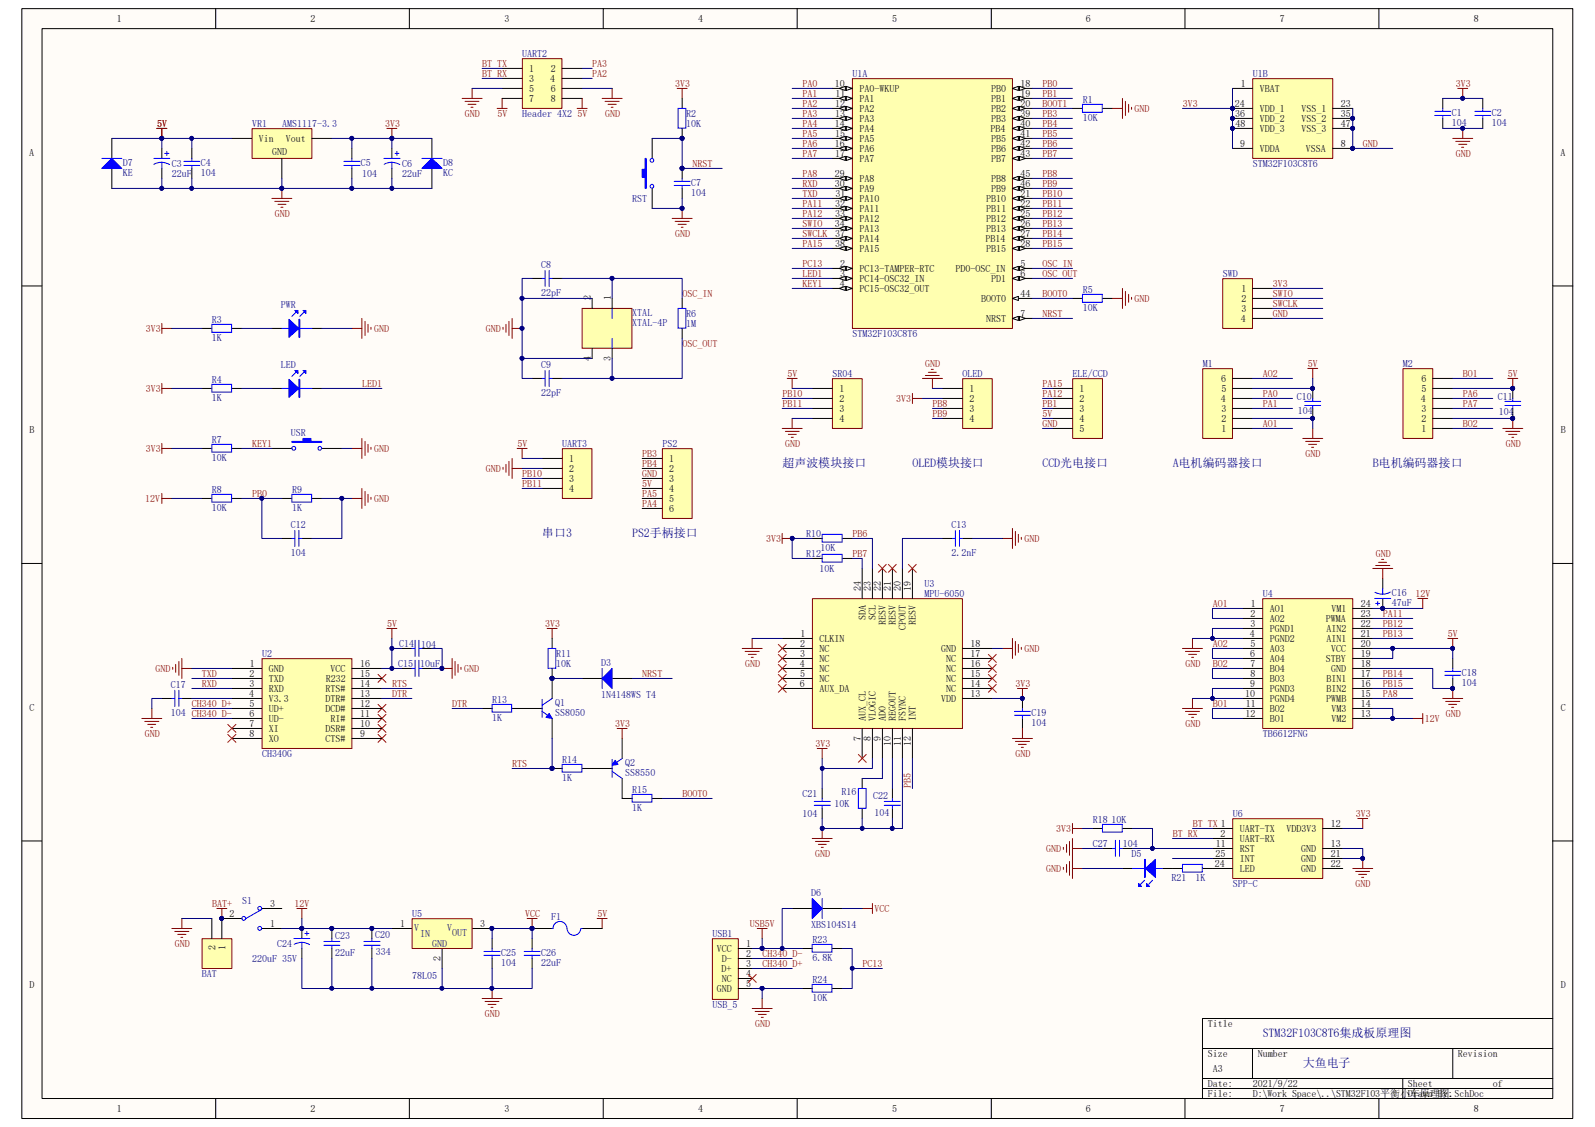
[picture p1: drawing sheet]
<svg xmlns="http://www.w3.org/2000/svg" width="297mm" height="210mm" viewBox="0 0 297 210" stroke-linecap="round" stroke-linejoin="round" font-family="sans-serif">
<defs><g id="words">
<g font-size="2.2" fill="#000080">
<text x="145.7" y="87">超声波模块接口</text>
<text x="169.9" y="87">OLED模块接口</text>
<text x="194.1" y="87">CCD光电接口</text>
<text x="218.4" y="87">A电机编码器接口</text>
<text x="255.6" y="87">B电机编码器接口</text>
<text x="101" y="100">串口3</text>
<text x="117.7" y="100">PS2手柄接口</text>
<text x="235.2" y="193.1">STM32F103C8T6集成板原理图</text>
<text x="242.6" y="198.7">大鱼电子</text>
</g>
<g font-size="1.9">
<text x="21.8" y="4.1">1</text>
<text x="57.8" y="4.1">2</text>
<text x="93.9" y="4.1">3</text>
<text x="130" y="4.1">4</text>
<text x="166.2" y="4.1">5</text>
<text x="202.2" y="4.1">6</text>
<text x="238.4" y="4.1">7</text>
<text x="274.5" y="4.1">8</text>
<text x="98.5" y="13.4">1</text>
<text x="98.5" y="15.3">3</text>
<text x="98.5" y="17.1">5</text>
<text x="102.5" y="15.3">4</text>
<text x="102.6" y="17.1">6</text>
<text x="102.6" y="13.4">2</text>
<text x="155.5" y="16.2">10</text>
<text x="160.1" y="17.1">PA0-WKUP</text>
<text x="184.6" y="17.1">PB0</text>
<text x="190.1" y="16.2">18</text>
<text x="231.1" y="16.2">1</text>
<text x="234.6" y="17.1">VBAT</text>
<text x="98.5" y="19">7</text>
<text x="102.6" y="19">8</text>
<text x="155.4" y="23.7">14</text>
<text x="155.5" y="19.9">12</text>
<text x="155.5" y="21.8">13</text>
<text x="155.6" y="18.1">11</text>
<text x="160.1" y="19">PA1</text>
<text x="160.1" y="20.9">PA2</text>
<text x="160.1" y="22.7">PA3</text>
<text x="184.6" y="19">PB1</text>
<text x="184.6" y="20.9">PB2</text>
<text x="184.6" y="22.7">PB3</text>
<text x="190.1" y="18.1">19</text>
<text x="190.1" y="19.9">20</text>
<text x="190.1" y="21.8">39</text>
<text x="190.1" y="23.7">40</text>
<text x="230" y="19.9">24</text>
<text x="230" y="21.8">36</text>
<text x="230.1" y="23.7">48</text>
<text x="234.6" y="20.9">VDD_1</text>
<text x="234.6" y="22.7">VDD_2</text>
<text x="242.4" y="22.7">VSS_2</text>
<text x="242.4" y="20.9">VSS_1</text>
<text x="249.7" y="19.9">23</text>
<text x="249.7" y="21.8">35</text>
<text x="249.7" y="23.7">47</text>
<text x="5.5" y="29">A</text>
<text x="48.2" y="26.5">Vin</text>
<text x="50.7" y="28.9">GND</text>
<text x="53.2" y="26.5">Vout</text>
<text x="155.5" y="27.4">16</text>
<text x="155.5" y="25.5">15</text>
<text x="155.5" y="29.3">17</text>
<text x="160.1" y="24.6">PA4</text>
<text x="160.1" y="26.5">PA5</text>
<text x="160.1" y="28.3">PA6</text>
<text x="184.5" y="24.6">PB4</text>
<text x="184.6" y="28.3">PB6</text>
<text x="184.6" y="26.5">PB5</text>
<text x="190.1" y="25.5">41</text>
<text x="190.1" y="27.4">42</text>
<text x="190.1" y="29.3">43</text>
<text x="231" y="27.4">9</text>
<text x="234.6" y="24.6">VDD_3</text>
<text x="234.6" y="28.3">VDDA</text>
<text x="242.4" y="24.6">VSS_3</text>
<text x="243.2" y="28.3">VSSA</text>
<text x="249.7" y="27.4">8</text>
<text x="290.6" y="29">A</text>
<text x="155.5" y="33">29</text>
<text x="155.5" y="34.8">30</text>
<text x="160.1" y="30.2">PA7</text>
<text x="160.1" y="33.9">PA8</text>
<text x="160.1" y="35.8">PA9</text>
<text x="184.6" y="35.8">PB9</text>
<text x="184.6" y="30.2">PB7</text>
<text x="184.6" y="33.9">PB8</text>
<text x="190.1" y="33">45</text>
<text x="190.1" y="34.8">46</text>
<text x="155.5" y="38.6">32</text>
<text x="155.5" y="40.4">33</text>
<text x="155.6" y="36.7">31</text>
<text x="160.1" y="37.6">PA10</text>
<text x="160.1" y="39.5">PA11</text>
<text x="160.1" y="41.4">PA12</text>
<text x="183.6" y="37.6">PB10</text>
<text x="183.7" y="39.5">PB11</text>
<text x="183.7" y="41.4">PB12</text>
<text x="190.1" y="38.6">22</text>
<text x="190.1" y="40.4">25</text>
<text x="190.1" y="36.7">21</text>
<text x="155.4" y="42.3">34</text>
<text x="155.5" y="44.2">37</text>
<text x="155.5" y="46">38</text>
<text x="160.1" y="43.2">PA13</text>
<text x="160.1" y="45.1">PA14</text>
<text x="160.1" y="46.9">PA15</text>
<text x="183.6" y="45.1">PB14</text>
<text x="183.7" y="43.2">PB13</text>
<text x="183.7" y="46.9">PB15</text>
<text x="190.1" y="44.2">27</text>
<text x="190.1" y="42.3">26</text>
<text x="190.1" y="46">28</text>
<text x="156.4" y="53.5">4</text>
<text x="156.5" y="49.7">2</text>
<text x="156.5" y="51.6">3</text>
<text x="160.1" y="50.7">PC13-TAMPER-RTC</text>
<text x="160.1" y="52.5">PC14-OSC32_IN</text>
<text x="177.9" y="50.7">PD0-OSC_IN</text>
<text x="184.6" y="52.5">PD1</text>
<text x="190.1" y="51.6">6</text>
<text x="190.1" y="49.7">5</text>
<text x="110" y="56" transform="rotate(-90 110 56)">2</text>
<text x="113.7" y="56" transform="rotate(-90 113.7 56)">1</text>
<text x="160.1" y="54.4">PC15-OSC32_OUT</text>
<text x="182.7" y="56.3">BOOT0</text>
<text x="183.6" y="60">NRST</text>
<text x="190.1" y="55.3">44</text>
<text x="190.1" y="59.1">7</text>
<text x="231.1" y="60">4</text>
<text x="231.2" y="56.3">2</text>
<text x="231.2" y="58.1">3</text>
<text x="231.2" y="54.4">1</text>
<text x="110" y="67.3" transform="rotate(-90 110 67.3)">4</text>
<text x="113.7" y="67.2" transform="rotate(-90 113.7 67.2)">3</text>
<text x="227.4" y="71.2">6</text>
<text x="264.7" y="71.2">6</text>
<text x="156.3" y="73">1</text>
<text x="156.3" y="74.9">2</text>
<text x="156.3" y="76.8">3</text>
<text x="180.5" y="73">1</text>
<text x="180.5" y="74.9">2</text>
<text x="180.5" y="76.8">3</text>
<text x="201" y="73">1</text>
<text x="201" y="74.9">2</text>
<text x="201" y="76.8">3</text>
<text x="227.4" y="74.9">4</text>
<text x="227.5" y="76.8">3</text>
<text x="227.5" y="73">5</text>
<text x="264.6" y="74.9">4</text>
<text x="264.7" y="76.8">3</text>
<text x="264.7" y="73">5</text>
<text x="5.5" y="80.7">B</text>
<text x="156.3" y="78.6">4</text>
<text x="180.5" y="78.6">4</text>
<text x="201" y="78.6">4</text>
<text x="201" y="80.5">5</text>
<text x="227.5" y="78.6">2</text>
<text x="227.5" y="80.5">1</text>
<text x="264.7" y="80.5">1</text>
<text x="264.7" y="78.6">2</text>
<text x="290.7" y="80.7">B</text>
<text x="106" y="86.1">1</text>
<text x="106" y="87.9">2</text>
<text x="106" y="89.8">3</text>
<text x="124.6" y="86.1">1</text>
<text x="124.6" y="87.9">2</text>
<text x="124.6" y="89.8">3</text>
<text x="106" y="91.7">4</text>
<text x="124.6" y="91.7">4</text>
<text x="124.6" y="93.5">5</text>
<text x="124.6" y="95.4">6</text>
<text x="160.3" y="110" transform="rotate(-90 160.3 110)">24</text>
<text x="162.2" y="110" transform="rotate(-90 162.2 110)">23</text>
<text x="164" y="110" transform="rotate(-90 164 110)">22</text>
<text x="165.9" y="110" transform="rotate(-90 165.9 110)">21</text>
<text x="167.8" y="110" transform="rotate(-90 167.8 110)">20</text>
<text x="169.6" y="110" transform="rotate(-90 169.6 110)">19</text>
<text x="232.9" y="113.1">1</text>
<text x="253.4" y="113.1">24</text>
<text x="149.1" y="118.7">1</text>
<text x="152.6" y="119.6">CLKIN</text>
<text x="161.2" y="115.5" transform="rotate(-90 161.2 115.5)">SDA</text>
<text x="163.1" y="115.5" transform="rotate(-90 163.1 115.5)">SCL</text>
<text x="165" y="116.5" transform="rotate(-90 165 116.5)">RESV</text>
<text x="166.8" y="116.5" transform="rotate(-90 166.8 116.5)">RESV</text>
<text x="168.7" y="117.3" transform="rotate(-90 168.7 117.3)">CPOUT</text>
<text x="170.6" y="116.5" transform="rotate(-90 170.6 116.5)">RESV</text>
<text x="232.8" y="118.7">4</text>
<text x="232.9" y="114.9">2</text>
<text x="232.9" y="116.8">3</text>
<text x="236.5" y="114">AO1</text>
<text x="236.5" y="115.9">AO2</text>
<text x="236.5" y="117.7">PGND1</text>
<text x="236.5" y="119.6">PGND2</text>
<text x="246.9" y="115.9">PWMA</text>
<text x="247" y="117.7">AIN2</text>
<text x="247.1" y="119.6">AIN1</text>
<text x="248" y="114">VM1</text>
<text x="253.4" y="116.8">22</text>
<text x="253.4" y="118.7">21</text>
<text x="253.4" y="114.9">23</text>
<text x="46.5" y="124.2">1</text>
<text x="50.1" y="125.2">GND</text>
<text x="61.5" y="125.2">VCC</text>
<text x="67.1" y="124.2">16</text>
<text x="148.9" y="124.2">4</text>
<text x="149" y="120.5">2</text>
<text x="149" y="122.4">3</text>
<text x="152.6" y="121.5">NC</text>
<text x="152.6" y="123.3">NC</text>
<text x="152.6" y="125.2">NC</text>
<text x="175.3" y="121.5">GND</text>
<text x="176.2" y="125.2">NC</text>
<text x="176.2" y="123.3">NC</text>
<text x="180.7" y="124.2">16</text>
<text x="180.7" y="122.4">17</text>
<text x="180.7" y="120.5">18</text>
<text x="232.8" y="122.4">6</text>
<text x="232.9" y="120.5">5</text>
<text x="232.9" y="124.2">7</text>
<text x="236.5" y="121.5">A03</text>
<text x="236.5" y="123.3">A04</text>
<text x="236.5" y="125.2">BO4</text>
<text x="246.9" y="123.3">STBY</text>
<text x="247.9" y="125.2">GND</text>
<text x="247.9" y="121.5">VCC</text>
<text x="253.4" y="124.2">18</text>
<text x="253.4" y="122.4">19</text>
<text x="253.4" y="120.5">20</text>
<text x="46.4" y="129.8">4</text>
<text x="46.5" y="126.1">2</text>
<text x="46.5" y="128">3</text>
<text x="46.5" y="131.7">5</text>
<text x="50.1" y="127">TXD</text>
<text x="50.1" y="128.9">RXD</text>
<text x="50.1" y="130.8">V3.3</text>
<text x="60.6" y="130.8">DTR#</text>
<text x="60.6" y="128.9">RTS#</text>
<text x="60.7" y="127">R232</text>
<text x="67.1" y="126.1">15</text>
<text x="67.1" y="131.7">12</text>
<text x="67.1" y="129.8">13</text>
<text x="67.1" y="128">14</text>
<text x="149" y="128">6</text>
<text x="149" y="126.1">5</text>
<text x="152.6" y="127">NC</text>
<text x="152.6" y="128.9">AUX_DA</text>
<text x="175.3" y="130.8">VDD</text>
<text x="176.2" y="128.9">NC</text>
<text x="176.2" y="127">NC</text>
<text x="180.7" y="128">14</text>
<text x="180.7" y="126.1">15</text>
<text x="180.7" y="129.8">13</text>
<text x="231.9" y="129.8">10</text>
<text x="232" y="131.7">11</text>
<text x="232.8" y="128">9</text>
<text x="232.9" y="126.1">8</text>
<text x="236.5" y="127">BO3</text>
<text x="236.5" y="128.9">PGND3</text>
<text x="236.5" y="130.8">PGND4</text>
<text x="247" y="130.8">PWMB</text>
<text x="247" y="128.9">BIN2</text>
<text x="247.1" y="127">BIN1</text>
<text x="253.4" y="128">16</text>
<text x="253.4" y="131.7">14</text>
<text x="253.4" y="129.8">15</text>
<text x="253.4" y="126.1">17</text>
<text x="5.5" y="132.4">C</text>
<text x="46.5" y="133.6">6</text>
<text x="46.5" y="135.4">7</text>
<text x="46.5" y="137.3">8</text>
<text x="50.1" y="132.6">UD+</text>
<text x="50.1" y="134.5">UD-</text>
<text x="50.1" y="136.4">XI</text>
<text x="60.6" y="132.6">DCD#</text>
<text x="60.6" y="136.4">DSR#</text>
<text x="61.5" y="134.5">RI#</text>
<text x="67.1" y="133.6">11</text>
<text x="67.1" y="137.3">9</text>
<text x="67.1" y="135.4">10</text>
<text x="160.3" y="138" transform="rotate(-90 160.3 138)">7</text>
<text x="161.2" y="134.4" transform="rotate(-90 161.2 134.4)">AUX_CL</text>
<text x="162.2" y="138" transform="rotate(-90 162.2 138)">8</text>
<text x="163.1" y="134.4" transform="rotate(-90 163.1 134.4)">VLOGIC</text>
<text x="165" y="134.4" transform="rotate(-90 165 134.4)">AD0</text>
<text x="166.8" y="134.4" transform="rotate(-90 166.8 134.4)">REGOUT</text>
<text x="168.7" y="134.4" transform="rotate(-90 168.7 134.4)">FSYNC</text>
<text x="170.6" y="134.4" transform="rotate(-90 170.6 134.4)">INT</text>
<text x="231.9" y="133.6">12</text>
<text x="236.5" y="132.6">BO2</text>
<text x="236.5" y="134.5">BO1</text>
<text x="247.9" y="134.5">VM2</text>
<text x="247.9" y="132.6">VM3</text>
<text x="253.4" y="133.6">13</text>
<text x="290.7" y="132.4">C</text>
<text x="50.1" y="138.2">XO</text>
<text x="60.6" y="138.2">CTS#</text>
<text x="164" y="138" transform="rotate(-90 164 138)">9</text>
<text x="165.9" y="138.9" transform="rotate(-90 165.9 138.9)">10</text>
<text x="167.8" y="138.9" transform="rotate(-90 167.8 138.9)">11</text>
<text x="169.6" y="138.9" transform="rotate(-90 169.6 138.9)">12</text>
<text x="227.3" y="155.9">2</text>
<text x="230.9" y="155">UART-TX</text>
<text x="239.6" y="155">VDD3V3</text>
<text x="247.8" y="154.1">12</text>
<text x="226.2" y="161.5">24</text>
<text x="226.4" y="159.6">25</text>
<text x="226.4" y="157.8">11</text>
<text x="230.9" y="156.8">UART-RX</text>
<text x="230.9" y="158.7">RST</text>
<text x="230.9" y="160.6">INT</text>
<text x="242.3" y="158.7">GND</text>
<text x="242.3" y="160.6">GND</text>
<text x="247.8" y="157.8">13</text>
<text x="247.8" y="159.6">21</text>
<text x="247.8" y="161.5">22</text>
<text x="230.9" y="162.4">LED</text>
<text x="242.3" y="162.4">GND</text>
<text x="42.8" y="170.8">2</text>
<text x="50.3" y="169">3</text>
<text x="50.3" y="172.7">1</text>
<text x="74.5" y="172.7">1</text>
<text x="89.4" y="172.7">3</text>
<text x="40.1" y="176.9" transform="rotate(-90 40.1 176.9)">2</text>
<text x="42" y="176.9" transform="rotate(-90 42 176.9)">1</text>
<text x="82" y="178.9" transform="rotate(-90 82 178.9)">2</text>
<text x="133.5" y="177.3">VCC</text>
<text x="134.4" y="179.2">D-</text>
<text x="139" y="178.3">2</text>
<text x="139" y="176.4">1</text>
<text x="5.5" y="184.1">D</text>
<text x="133.5" y="184.8">GND</text>
<text x="134.4" y="181.1">D+</text>
<text x="134.4" y="182.9">NC</text>
<text x="139" y="182">4</text>
<text x="139" y="180.1">3</text>
<text x="139" y="183.9">5</text>
<text x="290.7" y="184.1">D</text>
<text x="224.9" y="191.3">Title</text>
<text x="224.9" y="196.9">Size</text>
<text x="234.2" y="196.9">Number</text>
<text x="271.5" y="196.9">Revision</text>
<text x="224.9" y="202.5">Date:</text>
<text x="225.8" y="199.7">A3</text>
<text x="233.3" y="202.5">2021/9/22</text>
<text x="262.2" y="202.5">Sheet</text>
<text x="278" y="202.5">of</text>
<text x="21.8" y="207.1">1</text>
<text x="57.8" y="207.1">2</text>
<text x="93.9" y="207.1">3</text>
<text x="130" y="207.1">4</text>
<text x="166.2" y="207.1">5</text>
<text x="202.2" y="207.1">6</text>
<text x="224.9" y="204.3">File:</text>
<text x="233.3" y="204.3">D:\Work Space\..\STM32F103平衡小车原理图.SchDoc</text>
<text x="238.4" y="207.1">7</text>
<text x="262.2" y="204.3">Drawn By:</text>
<text x="274.5" y="207.1">8</text>
</g>
<g font-size="1.9" fill="#000080">
<text x="97.2" y="10.6">UART2</text>
<text x="158.7" y="14.4">U1A</text>
<text x="233.3" y="14.4">U1B</text>
<text x="46.9" y="23.7">VR1</text>
<text x="52.5" y="23.7">AMS1117-3.3</text>
<text x="97.2" y="21.8">Header 4X2</text>
<text x="127.8" y="21.8">R2</text>
<text x="127.8" y="23.7">10K</text>
<text x="201.6" y="19.2">R1</text>
<text x="201.6" y="22.6">10K</text>
<text x="270.4" y="21.6">C1</text>
<text x="270.4" y="23.5">104</text>
<text x="277.8" y="21.6">C2</text>
<text x="277.8" y="23.5">104</text>
<text x="22.9" y="30.9">D7</text>
<text x="22.9" y="32.8">KE</text>
<text x="32" y="33">22uF</text>
<text x="32" y="31.1">C3</text>
<text x="37.4" y="30.9">C4</text>
<text x="37.4" y="32.8">104</text>
<text x="67.2" y="30.9">C5</text>
<text x="67.4" y="33">104</text>
<text x="74.9" y="33">22uF</text>
<text x="74.9" y="31.1">C6</text>
<text x="82.5" y="30.9">D8</text>
<text x="82.5" y="32.8">KC</text>
<text x="128.7" y="34.7">C7</text>
<text x="233.3" y="31.1">STM32F103C8T6</text>
<text x="117.7" y="37.6">RST</text>
<text x="128.7" y="36.5">104</text>
<text x="100.8" y="50">C8</text>
<text x="227.7" y="51.6">SWD</text>
<text x="52.3" y="57.4">PWR</text>
<text x="100.8" y="55.2">22pF</text>
<text x="117.7" y="58.9">XTAL</text>
<text x="127.8" y="59.1">R6</text>
<text x="201.6" y="54.6">R5</text>
<text x="201.6" y="58">10K</text>
<text x="39.5" y="60.2">R3</text>
<text x="39.5" y="63.5">1K</text>
<text x="117.7" y="60.7">XTAL-4P</text>
<text x="127.8" y="60.9">1M</text>
<text x="158.7" y="62.8">STM32F103C8T6</text>
<text x="39.5" y="71.4">R4</text>
<text x="52.3" y="68.6">LED</text>
<text x="100.8" y="68.6">C9</text>
<text x="155" y="70.2">SR04</text>
<text x="179.2" y="70.2">OLED</text>
<text x="199.7" y="70.2">ELE/CCD</text>
<text x="224" y="68.4">M1</text>
<text x="261.2" y="68.4">M2</text>
<text x="39.5" y="74.7">1K</text>
<text x="100.8" y="73.8">22pF</text>
<text x="241.5" y="74.5">C10</text>
<text x="241.7" y="77.1">104</text>
<text x="278.9" y="74.5">C11</text>
<text x="279.1" y="77.3">104</text>
<text x="39.5" y="82.5">R7</text>
<text x="54.2" y="81.2">USR</text>
<text x="104.7" y="83.3">UART3</text>
<text x="123.4" y="83.3">PS2</text>
<text x="39.5" y="85.9">10K</text>
<text x="39.5" y="91.9">R8</text>
<text x="39.5" y="95.2">10K</text>
<text x="54.4" y="91.9">R9</text>
<text x="54.4" y="95.2">1K</text>
<text x="54.2" y="98.4">C12</text>
<text x="150.2" y="100">R10</text>
<text x="177.2" y="98.4">C13</text>
<text x="54.2" y="103.6">104</text>
<text x="150.2" y="103.8">R12</text>
<text x="152.6" y="106.6">10K</text>
<text x="152.8" y="102.7">10K</text>
<text x="177.2" y="103.6">2.2nF</text>
<text x="172.2" y="109.3">U3</text>
<text x="172.2" y="111.2">MPU-6050</text>
<text x="235.2" y="111.2">U4</text>
<text x="259.2" y="112.9">47uF</text>
<text x="259.2" y="111">C16</text>
<text x="48.8" y="122.4">U2</text>
<text x="74.1" y="124.2">C15</text>
<text x="74.3" y="120.5">C14</text>
<text x="78.2" y="124.2">10uF</text>
<text x="78.4" y="120.7">104</text>
<text x="103.6" y="122.4">R11</text>
<text x="103.6" y="124.2">10K</text>
<text x="112" y="124.1">D3</text>
<text x="272.2" y="125.9">C18</text>
<text x="31.8" y="128.2">C17</text>
<text x="91.6" y="131">R13</text>
<text x="103.4" y="131.5">Q1</text>
<text x="112" y="130">1N4148WS T4</text>
<text x="272.2" y="127.8">104</text>
<text x="31.8" y="133.4">104 CH340_D-</text>
<text x="91.6" y="134.3">1K</text>
<text x="103.4" y="133.4">SS8050</text>
<text x="192.1" y="133.4">C19</text>
<text x="192.1" y="135.3">104</text>
<text x="235.2" y="137.3">TB6612FNG</text>
<text x="48.8" y="141">CH340G</text>
<text x="104.7" y="142.2">R14</text>
<text x="116.5" y="142.7">Q2</text>
<text x="104.7" y="145.5">1K</text>
<text x="116.5" y="144.6">SS8550</text>
<text x="117.7" y="147.7">R15</text>
<text x="149.4" y="148.5">C21</text>
<text x="156.7" y="148.1">R16</text>
<text x="162.6" y="148.8">C22</text>
<text x="117.7" y="151.1">1K</text>
<text x="149.4" y="152.2">104</text>
<text x="155.4" y="150.3">10K</text>
<text x="162.9" y="152">104</text>
<text x="203.5" y="153.3">R18 10K</text>
<text x="229.6" y="152.2">U6</text>
<text x="203.5" y="157.8">C27</text>
<text x="209.1" y="157.8">104</text>
<text x="210.7" y="159.6">D5</text>
<text x="151.1" y="166.9">D6</text>
<text x="218.2" y="164.1">R21</text>
<text x="222.7" y="164.1">1K</text>
<text x="229.6" y="165.2">SPP-C</text>
<text x="45.1" y="168.4">S1</text>
<text x="76.7" y="170.8">U5</text>
<text x="77.1" y="173.4">V</text>
<text x="83.3" y="173.4">V</text>
<text x="102.7" y="171.4">F1</text>
<text x="151.1" y="172.8">XBS104S14</text>
<text x="46.9" y="179.2">220uF 35V</text>
<text x="51.6" y="176.4">C24</text>
<text x="62.4" y="174.9">C23</text>
<text x="62.4" y="178.1">22uF</text>
<text x="69.8" y="174.7">C20</text>
<text x="70" y="177.9">334</text>
<text x="78.2" y="174.5">IN</text>
<text x="80.5" y="176.4">GND</text>
<text x="84.2" y="174.4">OUT</text>
<text x="93.3" y="178.1">C25</text>
<text x="93.3" y="180">104</text>
<text x="100.8" y="178.1">C26</text>
<text x="100.8" y="180">22uF</text>
<text x="132.7" y="174.5">USB1</text>
<text x="151.3" y="175.6">R23</text>
<text x="151.3" y="179">6.8K</text>
<text x="37.6" y="182">BAT</text>
<text x="76.7" y="182.4">78L05</text>
<text x="151.3" y="183.1">R24</text>
<text x="132.7" y="187.7">USB_5</text>
<text x="151.3" y="186.5">10K</text>
</g>
<g font-size="1.9" fill="#800000">
<text x="89.8" y="12.5">BT_TX</text>
<text x="89.8" y="14.4">BT_RX</text>
<text x="110.3" y="14.4">PA2</text>
<text x="110.3" y="12.5">PA3</text>
<text x="125.7" y="16.2">3V3</text>
<text x="149.4" y="16.2">PA0</text>
<text x="194.1" y="16.2">PB0</text>
<text x="271.1" y="16.2">3V3</text>
<text x="29.2" y="23.7">5V</text>
<text x="71.7" y="23.7">3V3</text>
<text x="86.6" y="21.8">GND</text>
<text x="92.6" y="21.8">5V</text>
<text x="107.5" y="21.8">5V</text>
<text x="112.7" y="21.8">GND</text>
<text x="149.4" y="18.1">PA1</text>
<text x="149.4" y="19.9">PA2</text>
<text x="149.4" y="21.8">PA3</text>
<text x="149.4" y="23.7">PA4</text>
<text x="194.1" y="18.1">PB1</text>
<text x="194.1" y="19.9">BOOT1</text>
<text x="194.1" y="21.8">PB3</text>
<text x="194.1" y="23.7">PB4</text>
<text x="211.3" y="20.9">GND</text>
<text x="220.3" y="19.9">3V3</text>
<text x="149.4" y="25.5">PA5</text>
<text x="149.4" y="27.4">PA6</text>
<text x="149.4" y="29.3">PA7</text>
<text x="194.1" y="25.5">PB5</text>
<text x="194.1" y="27.4">PB6</text>
<text x="194.1" y="29.3">PB7</text>
<text x="253.8" y="27.4">GND</text>
<text x="271.1" y="29.3">GND</text>
<text x="128.9" y="31.1">NRST</text>
<text x="149.4" y="33">PA8</text>
<text x="149.4" y="34.8">RXD</text>
<text x="194.1" y="33">PB8</text>
<text x="194.1" y="34.8">PB9</text>
<text x="51.2" y="40.4">GND</text>
<text x="149.4" y="36.7">TXD</text>
<text x="149.4" y="38.6">PA11</text>
<text x="149.4" y="40.4">PA12</text>
<text x="194.1" y="36.7">PB10</text>
<text x="194.1" y="38.6">PB11</text>
<text x="194.1" y="40.4">PB12</text>
<text x="125.7" y="44.2">GND</text>
<text x="149.4" y="42.3">SWIO</text>
<text x="149.4" y="44.2">SWCLK</text>
<text x="149.4" y="46">PA15</text>
<text x="194.1" y="42.3">PB13</text>
<text x="194.1" y="44.2">PB14</text>
<text x="194.1" y="46">PB15</text>
<text x="149.4" y="51.6">LED1</text>
<text x="149.4" y="49.7">PC13</text>
<text x="149.4" y="53.5">KEY1</text>
<text x="194.1" y="49.7">OSC_IN</text>
<text x="194.1" y="51.6">OSC_OUT</text>
<text x="237" y="53.5">3V3</text>
<text x="127.1" y="55.3">OSC_IN</text>
<text x="194.1" y="59.1">NRST</text>
<text x="194.1" y="55.3">BOOT0</text>
<text x="211.3" y="56.3">GND</text>
<text x="237" y="55.3">SWIO</text>
<text x="237" y="57.2">SWCLK</text>
<text x="237" y="59.1">GND</text>
<text x="27.1" y="61.8">3V3</text>
<text x="69.7" y="61.8">GND</text>
<text x="90.5" y="61.8">GND</text>
<text x="127.1" y="64.6">OSC_OUT</text>
<text x="146.6" y="70.2">5V</text>
<text x="172.3" y="68.4">GND</text>
<text x="235.2" y="70.2">AO2</text>
<text x="243.5" y="68.4">5V</text>
<text x="272.4" y="70.2">BO1</text>
<text x="280.8" y="70.2">5V</text>
<text x="27.1" y="73">3V3</text>
<text x="67.4" y="72.1">LED1</text>
<text x="145.7" y="74">PB10</text>
<text x="145.7" y="75.8">PB11</text>
<text x="166.9" y="74.9">3V3</text>
<text x="173.6" y="77.7">PB9</text>
<text x="173.6" y="75.8">PB8</text>
<text x="194.1" y="75.8">PB1</text>
<text x="194.1" y="72.1">PA15</text>
<text x="194.1" y="74">PA12</text>
<text x="194.1" y="77.7">5V</text>
<text x="235.2" y="74">PA0</text>
<text x="235.2" y="75.8">PA1</text>
<text x="272.4" y="74">PA6</text>
<text x="272.4" y="75.8">PA7</text>
<text x="46.9" y="83.3">KEY1</text>
<text x="96.3" y="83.3">5V</text>
<text x="146.2" y="83.3">GND</text>
<text x="194.1" y="79.5">GND</text>
<text x="235.2" y="79.5">AO1</text>
<text x="272.4" y="79.5">BO2</text>
<text x="280.4" y="83.3">GND</text>
<text x="27.1" y="84.2">3V3</text>
<text x="69.7" y="84.2">GND</text>
<text x="90.5" y="87.9">GND</text>
<text x="97.2" y="88.9">PB10</text>
<text x="119.6" y="88.9">GND</text>
<text x="119.6" y="85.1">PB3</text>
<text x="119.6" y="87">PB4</text>
<text x="243.1" y="85.1">GND</text>
<text x="27" y="93.5">12V</text>
<text x="46.9" y="92.6">PB0</text>
<text x="69.7" y="93.5">GND</text>
<text x="97.2" y="90.7">PB11</text>
<text x="119.6" y="90.7">5V</text>
<text x="119.6" y="92.6">PA5</text>
<text x="119.6" y="94.4">PA4</text>
<text x="142.7" y="101">3V3</text>
<text x="158.7" y="100">PB6</text>
<text x="190.8" y="101">GND</text>
<text x="158.7" y="103.8">PB7</text>
<text x="256.2" y="103.8">GND</text>
<text x="225.8" y="113.1">AO1</text>
<text x="263.6" y="111.2">12V</text>
<text x="72.1" y="116.8">5V</text>
<text x="101.5" y="116.8">3V3</text>
<text x="257.5" y="114.9">PA11</text>
<text x="257.5" y="116.8">PB12</text>
<text x="257.5" y="118.7">PB13</text>
<text x="269.7" y="118.7">5V</text>
<text x="29" y="125.2">GND</text>
<text x="86.4" y="125.2">GND</text>
<text x="138.8" y="124.2">GND</text>
<text x="190.8" y="121.5">GND</text>
<text x="220.8" y="124.2">GND</text>
<text x="225.8" y="120.5">AO2</text>
<text x="225.8" y="124.2">BO2</text>
<text x="35.7" y="131.7">CH340_D+</text>
<text x="37.6" y="126.1">TXD</text>
<text x="37.6" y="128">RXD</text>
<text x="73" y="129.8">DTR</text>
<text x="73" y="128">RTS</text>
<text x="84.2" y="131.7">DTR</text>
<text x="119.6" y="126.1">NRST</text>
<text x="189.1" y="128">3V3</text>
<text x="225.8" y="131.7">BO1</text>
<text x="257.5" y="126.1">PB14</text>
<text x="257.5" y="128">PB15</text>
<text x="257.5" y="129.8">PA8</text>
<text x="27" y="137.3">GND</text>
<text x="114.6" y="135.4">3V3</text>
<text x="220.8" y="135.4">GND</text>
<text x="265.3" y="134.5">12V</text>
<text x="269.2" y="133.6">GND</text>
<text x="95.4" y="142.9">RTS</text>
<text x="151.8" y="139.1">3V3</text>
<text x="189.1" y="141">GND</text>
<text x="127.1" y="148.5">BOOT0</text>
<text x="169.6" y="146.9" transform="rotate(-90 169.6 146.9)">PB5</text>
<text x="196.7" y="155">3V3</text>
<text x="218.4" y="155.9">BT_RX</text>
<text x="222.1" y="154.1">BT_TX 1</text>
<text x="252.5" y="152.2">3V3</text>
<text x="151.8" y="159.6">GND</text>
<text x="194.8" y="158.7">GND</text>
<text x="194.8" y="162.4">GND</text>
<text x="252.4" y="165.2">GND</text>
<text x="39.5" y="169">BAT+</text>
<text x="54.9" y="169">12V</text>
<text x="97.8" y="170.8">VCC</text>
<text x="111.2" y="170.8">5V</text>
<text x="139.7" y="172.7">USB5V</text>
<text x="162.9" y="169.9">VCC</text>
<text x="32.6" y="176.4">GND</text>
<text x="142" y="178.3">CH340_D-</text>
<text x="142" y="180.1">CH340_D+</text>
<text x="160.6" y="180.1">PC13</text>
<text x="90.3" y="189.4">GND</text>
<text x="140.6" y="191.3">GND</text>
</g>
</g></defs>
<path d="M4.1 1.7h288.8v206.6h-288.8z" fill="#fffcf8"/>
<path d="M4.1 1.6h288.8v206.7h-288.8z" fill="none" stroke="#000" stroke-width=".19"/>
<path d="M7.9 5.4h281.3v199.2h-281.3z" fill="#fffcf8"/>
<g fill="none" stroke="#000" stroke-width=".19">
<path d="M7.8 5.3h281.4v199.3h-281.4zM40.2 1.6v3.7M76.2 1.6v3.7M112.3 1.6v3.7M148.5 1.6v3.7M184.6 1.6v3.7M220.7 1.6v3.7M256.8 1.6v3.7M4.1 53.3h3.7M289.2 53.3h3.7M4.1 104.9h3.7M289.2 104.9h3.7"/>
<path d="M4.1 156.6h3.7M289.2 156.6h3.7M223.9 195.3h65.3M233.3 195.3v5.6M270.5 195.3v5.6M289.2 189.7h-65.3v14.9M40.2 204.6v3.7M76.2 204.6v3.7M112.3 204.6v3.7M148.5 204.6v3.7M184.6 204.6v3.7M220.7 204.6v3.7"/>
<path d="M223.9 200.9h65.3M223.9 202.7h65.3M256.8 204.6v3.7M261.2 200.9v3.7"/>
</g>
<path d="M158.8 14.7h29.7v46.5h-29.7z" fill="#ffffb0"/>
<path d="M158.7 14.6h29.8v46.6h-29.8z" fill="none" stroke="#800000" stroke-width=".19"/>
<path d="M188.5 55.6h3.8" fill="none" stroke="#000" stroke-width=".19"/>
<path d="M188.5 55.6l1.1-.4v.8z" fill="#fffcf8"/>
<path d="M188.5 55.6l1.1-.4v.8zM188.5 59.3h3.8" fill="none" stroke="#000" stroke-width=".19"/>
<path d="M188.5 59.3l1.1-.4v.8z" fill="#fffcf8"/>
<path d="M188.5 59.3l1.1-.4v.8z" fill="none" stroke="#000" stroke-width=".19"/>
<path d="M189.9 58.9l1.1 .4-1.1 .4z" fill="#fffcf8"/>
<path d="M188.5 50h3.8M189.9 58.9l1.1 .4-1.1 .4z" fill="none" stroke="#000" stroke-width=".19"/>
<path d="M188.5 50l1.1-.4v.8z" fill="#fffcf8"/>
<path d="M188.5 50l1.1-.4v.8z" fill="none" stroke="#000" stroke-width=".19"/>
<path d="M189.9 49.6l1.1 .4-1.1 .4z" fill="#fffcf8"/>
<path d="M188.5 51.9h3.8M189.9 49.6l1.1 .4-1.1 .4z" fill="none" stroke="#000" stroke-width=".19"/>
<path d="M188.5 51.9l1.1-.4v.7z" fill="#fffcf8"/>
<path d="M188.5 51.9l1.1-.4v.7z" fill="none" stroke="#000" stroke-width=".19"/>
<path d="M189.9 51.5l1.1 .4-1.1 .3z" fill="#fffcf8"/>
<path d="M155 16.5h3.7M189.9 51.5l1.1 .4-1.1 .3z" fill="none" stroke="#000" stroke-width=".19"/>
<path d="M157.6 16.1l1.1 .4-1.1 .3z" fill="#fffcf8"/>
<path d="M157.6 16.1l1.1 .4-1.1 .3z" fill="none" stroke="#000" stroke-width=".19"/>
<path d="M156.3 16.5l1.1-.4v.7z" fill="#fffcf8"/>
<path d="M155 18.3h3.7M156.3 16.5l1.1-.4v.7z" fill="none" stroke="#000" stroke-width=".19"/>
<path d="M157.6 17.9l1.1 .4-1.1 .4z" fill="#fffcf8"/>
<path d="M157.6 17.9l1.1 .4-1.1 .4z" fill="none" stroke="#000" stroke-width=".19"/>
<path d="M156.3 18.3l1.1-.4v.8z" fill="#fffcf8"/>
<path d="M156.3 18.3l1.1-.4v.8zM155 20.2h3.7" fill="none" stroke="#000" stroke-width=".19"/>
<path d="M157.6 19.8l1.1 .4-1.1 .4z" fill="#fffcf8"/>
<path d="M157.6 19.8l1.1 .4-1.1 .4z" fill="none" stroke="#000" stroke-width=".19"/>
<path d="M156.3 20.2l1.1-.4v.8z" fill="#fffcf8"/>
<path d="M155 22.1h3.7M156.3 20.2l1.1-.4v.8z" fill="none" stroke="#000" stroke-width=".19"/>
<path d="M157.6 21.7l1.1 .4-1.1 .3z" fill="#fffcf8"/>
<path d="M157.6 21.7l1.1 .4-1.1 .3z" fill="none" stroke="#000" stroke-width=".19"/>
<path d="M156.3 22.1l1.1-.4v.7z" fill="#fffcf8"/>
<path d="M155 23.9h3.7M156.3 22.1l1.1-.4v.7z" fill="none" stroke="#000" stroke-width=".19"/>
<path d="M157.6 23.5l1.1 .4-1.1 .4z" fill="#fffcf8"/>
<path d="M157.6 23.5l1.1 .4-1.1 .4z" fill="none" stroke="#000" stroke-width=".19"/>
<path d="M156.3 23.9l1.1-.4v.8z" fill="#fffcf8"/>
<path d="M155 25.8h3.7M156.3 23.9l1.1-.4v.8z" fill="none" stroke="#000" stroke-width=".19"/>
<path d="M157.6 25.4l1.1 .4-1.1 .4z" fill="#fffcf8"/>
<path d="M157.6 25.4l1.1 .4-1.1 .4z" fill="none" stroke="#000" stroke-width=".19"/>
<path d="M156.3 25.8l1.1-.4v.8z" fill="#fffcf8"/>
<path d="M155 27.6h3.7M156.3 25.8l1.1-.4v.8z" fill="none" stroke="#000" stroke-width=".19"/>
<path d="M157.6 27.3l1.1 .3-1.1 .4z" fill="#fffcf8"/>
<path d="M157.6 27.3l1.1 .3-1.1 .4z" fill="none" stroke="#000" stroke-width=".19"/>
<path d="M156.3 27.6l1.1-.3v.7z" fill="#fffcf8"/>
<path d="M155 29.5h3.7M156.3 27.6l1.1-.3v.7z" fill="none" stroke="#000" stroke-width=".19"/>
<path d="M157.6 29.1l1.1 .4-1.1 .4z" fill="#fffcf8"/>
<path d="M157.6 29.1l1.1 .4-1.1 .4z" fill="none" stroke="#000" stroke-width=".19"/>
<path d="M156.3 29.5l1.1-.4v.8z" fill="#fffcf8"/>
<path d="M155 33.2h3.7M156.3 29.5l1.1-.4v.8z" fill="none" stroke="#000" stroke-width=".19"/>
<path d="M157.6 32.9l1.1 .3-1.1 .4z" fill="#fffcf8"/>
<path d="M157.6 32.9l1.1 .3-1.1 .4z" fill="none" stroke="#000" stroke-width=".19"/>
<path d="M156.3 33.2l1.1-.3v.7z" fill="#fffcf8"/>
<path d="M155 35.1h3.7M156.3 33.2l1.1-.3v.7z" fill="none" stroke="#000" stroke-width=".19"/>
<path d="M157.6 34.7l1.1 .4-1.1 .4z" fill="#fffcf8"/>
<path d="M157.6 34.7l1.1 .4-1.1 .4z" fill="none" stroke="#000" stroke-width=".19"/>
<path d="M156.3 35.1l1.1-.4v.8z" fill="#fffcf8"/>
<path d="M155 37h3.7M156.3 35.1l1.1-.4v.8z" fill="none" stroke="#000" stroke-width=".19"/>
<path d="M157.6 36.6l1.1 .4-1.1 .3z" fill="#fffcf8"/>
<path d="M157.6 36.6l1.1 .4-1.1 .3z" fill="none" stroke="#000" stroke-width=".19"/>
<path d="M156.3 37l1.1-.4v.7z" fill="#fffcf8"/>
<path d="M155 38.8h3.7M156.3 37l1.1-.4v.7z" fill="none" stroke="#000" stroke-width=".19"/>
<path d="M157.6 38.4l1.1 .4-1.1 .4z" fill="#fffcf8"/>
<path d="M157.6 38.4l1.1 .4-1.1 .4z" fill="none" stroke="#000" stroke-width=".19"/>
<path d="M156.3 38.8l1.1-.4v.8z" fill="#fffcf8"/>
<path d="M156.3 38.8l1.1-.4v.8zM155 40.7h3.7" fill="none" stroke="#000" stroke-width=".19"/>
<path d="M157.6 40.3l1.1 .4-1.1 .4z" fill="#fffcf8"/>
<path d="M157.6 40.3l1.1 .4-1.1 .4z" fill="none" stroke="#000" stroke-width=".19"/>
<path d="M156.3 40.7l1.1-.4v.8z" fill="#fffcf8"/>
<path d="M155 42.5h3.7M156.3 40.7l1.1-.4v.8z" fill="none" stroke="#000" stroke-width=".19"/>
<path d="M157.6 42.2l1.1 .3-1.1 .4z" fill="#fffcf8"/>
<path d="M157.6 42.2l1.1 .3-1.1 .4z" fill="none" stroke="#000" stroke-width=".19"/>
<path d="M156.3 42.5l1.1-.3v.7z" fill="#fffcf8"/>
<path d="M155 44.4h3.7M156.3 42.5l1.1-.3v.7z" fill="none" stroke="#000" stroke-width=".19"/>
<path d="M157.6 44l1.1 .4-1.1 .4z" fill="#fffcf8"/>
<path d="M157.6 44l1.1 .4-1.1 .4z" fill="none" stroke="#000" stroke-width=".19"/>
<path d="M156.3 44.4l1.1-.4v.8z" fill="#fffcf8"/>
<path d="M155 46.3h3.7M156.3 44.4l1.1-.4v.8z" fill="none" stroke="#000" stroke-width=".19"/>
<path d="M157.6 45.9l1.1 .4-1.1 .4z" fill="#fffcf8"/>
<path d="M157.6 45.9l1.1 .4-1.1 .4z" fill="none" stroke="#000" stroke-width=".19"/>
<path d="M156.3 46.3l1.1-.4v.8z" fill="#fffcf8"/>
<path d="M188.5 16.5h3.8M156.3 46.3l1.1-.4v.8z" fill="none" stroke="#000" stroke-width=".19"/>
<path d="M188.5 16.5l1.1-.4v.7z" fill="#fffcf8"/>
<path d="M188.5 16.5l1.1-.4v.7z" fill="none" stroke="#000" stroke-width=".19"/>
<path d="M189.9 16.1l1.1 .4-1.1 .3z" fill="#fffcf8"/>
<path d="M188.5 18.3h3.8M189.9 16.1l1.1 .4-1.1 .3z" fill="none" stroke="#000" stroke-width=".19"/>
<path d="M188.5 18.3l1.1-.4v.8z" fill="#fffcf8"/>
<path d="M188.5 18.3l1.1-.4v.8z" fill="none" stroke="#000" stroke-width=".19"/>
<path d="M189.9 17.9l1.1 .4-1.1 .4z" fill="#fffcf8"/>
<path d="M189.9 17.9l1.1 .4-1.1 .4zM188.5 20.2h3.8" fill="none" stroke="#000" stroke-width=".19"/>
<path d="M188.5 20.2l1.1-.4v.8z" fill="#fffcf8"/>
<path d="M188.5 20.2l1.1-.4v.8z" fill="none" stroke="#000" stroke-width=".19"/>
<path d="M189.9 19.8l1.1 .4-1.1 .4z" fill="#fffcf8"/>
<path d="M189.9 19.8l1.1 .4-1.1 .4zM188.5 22.1h3.8" fill="none" stroke="#000" stroke-width=".19"/>
<path d="M188.5 22.1l1.1-.4v.7z" fill="#fffcf8"/>
<path d="M188.5 22.1l1.1-.4v.7z" fill="none" stroke="#000" stroke-width=".19"/>
<path d="M189.9 21.7l1.1 .4-1.1 .3z" fill="#fffcf8"/>
<path d="M188.5 23.9h3.8M189.9 21.7l1.1 .4-1.1 .3z" fill="none" stroke="#000" stroke-width=".19"/>
<path d="M188.5 23.9l1.1-.4v.8z" fill="#fffcf8"/>
<path d="M188.5 23.9l1.1-.4v.8z" fill="none" stroke="#000" stroke-width=".19"/>
<path d="M189.9 23.5l1.1 .4-1.1 .4z" fill="#fffcf8"/>
<path d="M188.5 25.8h3.8M189.9 23.5l1.1 .4-1.1 .4z" fill="none" stroke="#000" stroke-width=".19"/>
<path d="M188.5 25.8l1.1-.4v.8z" fill="#fffcf8"/>
<path d="M188.5 25.8l1.1-.4v.8z" fill="none" stroke="#000" stroke-width=".19"/>
<path d="M189.9 25.4l1.1 .4-1.1 .4z" fill="#fffcf8"/>
<path d="M188.5 27.6h3.8M189.9 25.4l1.1 .4-1.1 .4z" fill="none" stroke="#000" stroke-width=".19"/>
<path d="M188.5 27.6l1.1-.3v.7z" fill="#fffcf8"/>
<path d="M188.5 27.6l1.1-.3v.7z" fill="none" stroke="#000" stroke-width=".19"/>
<path d="M189.9 27.3l1.1 .3-1.1 .4z" fill="#fffcf8"/>
<path d="M188.5 29.5h3.8M189.9 27.3l1.1 .3-1.1 .4z" fill="none" stroke="#000" stroke-width=".19"/>
<path d="M188.5 29.5l1.1-.4v.8z" fill="#fffcf8"/>
<path d="M188.5 29.5l1.1-.4v.8z" fill="none" stroke="#000" stroke-width=".19"/>
<path d="M189.9 29.1l1.1 .4-1.1 .4z" fill="#fffcf8"/>
<path d="M188.5 33.2h3.8M189.9 29.1l1.1 .4-1.1 .4z" fill="none" stroke="#000" stroke-width=".19"/>
<path d="M188.5 33.2l1.1-.3v.7z" fill="#fffcf8"/>
<path d="M188.5 33.2l1.1-.3v.7z" fill="none" stroke="#000" stroke-width=".19"/>
<path d="M189.9 32.9l1.1 .3-1.1 .4z" fill="#fffcf8"/>
<path d="M188.5 35.1h3.8M189.9 32.9l1.1 .3-1.1 .4z" fill="none" stroke="#000" stroke-width=".19"/>
<path d="M188.5 35.1l1.1-.4v.8z" fill="#fffcf8"/>
<path d="M188.5 35.1l1.1-.4v.8z" fill="none" stroke="#000" stroke-width=".19"/>
<path d="M189.9 34.7l1.1 .4-1.1 .4z" fill="#fffcf8"/>
<path d="M188.5 37h3.8M189.9 34.7l1.1 .4-1.1 .4z" fill="none" stroke="#000" stroke-width=".19"/>
<path d="M188.5 37l1.1-.4v.7z" fill="#fffcf8"/>
<path d="M188.5 37l1.1-.4v.7z" fill="none" stroke="#000" stroke-width=".19"/>
<path d="M189.9 36.6l1.1 .4-1.1 .3z" fill="#fffcf8"/>
<path d="M188.5 38.8h3.8M189.9 36.6l1.1 .4-1.1 .3z" fill="none" stroke="#000" stroke-width=".19"/>
<path d="M188.5 38.8l1.1-.4v.8z" fill="#fffcf8"/>
<path d="M188.5 38.8l1.1-.4v.8z" fill="none" stroke="#000" stroke-width=".19"/>
<path d="M189.9 38.4l1.1 .4-1.1 .4z" fill="#fffcf8"/>
<path d="M189.9 38.4l1.1 .4-1.1 .4zM188.5 40.7h3.8" fill="none" stroke="#000" stroke-width=".19"/>
<path d="M188.5 40.7l1.1-.4v.8z" fill="#fffcf8"/>
<path d="M188.5 40.7l1.1-.4v.8z" fill="none" stroke="#000" stroke-width=".19"/>
<path d="M189.9 40.3l1.1 .4-1.1 .4z" fill="#fffcf8"/>
<path d="M188.5 42.5h3.8M189.9 40.3l1.1 .4-1.1 .4z" fill="none" stroke="#000" stroke-width=".19"/>
<path d="M188.5 42.5l1.1-.3v.7z" fill="#fffcf8"/>
<path d="M188.5 42.5l1.1-.3v.7z" fill="none" stroke="#000" stroke-width=".19"/>
<path d="M189.9 42.2l1.1 .3-1.1 .4z" fill="#fffcf8"/>
<path d="M188.5 44.4h3.8M189.9 42.2l1.1 .3-1.1 .4z" fill="none" stroke="#000" stroke-width=".19"/>
<path d="M188.5 44.4l1.1-.4v.8z" fill="#fffcf8"/>
<path d="M188.5 44.4l1.1-.4v.8z" fill="none" stroke="#000" stroke-width=".19"/>
<path d="M189.9 44l1.1 .4-1.1 .4z" fill="#fffcf8"/>
<path d="M188.5 46.3h3.8M189.9 44l1.1 .4-1.1 .4z" fill="none" stroke="#000" stroke-width=".19"/>
<path d="M188.5 46.3l1.1-.4v.8z" fill="#fffcf8"/>
<path d="M188.5 46.3l1.1-.4v.8z" fill="none" stroke="#000" stroke-width=".19"/>
<path d="M189.9 45.9l1.1 .4-1.1 .4z" fill="#fffcf8"/>
<path d="M155 50h3.7M189.9 45.9l1.1 .4-1.1 .4z" fill="none" stroke="#000" stroke-width=".19"/>
<path d="M157.6 49.6l1.1 .4-1.1 .4z" fill="#fffcf8"/>
<path d="M157.6 49.6l1.1 .4-1.1 .4z" fill="none" stroke="#000" stroke-width=".19"/>
<path d="M156.3 50l1.1-.4v.8z" fill="#fffcf8"/>
<path d="M155 51.9h3.7M156.3 50l1.1-.4v.8z" fill="none" stroke="#000" stroke-width=".19"/>
<path d="M157.6 51.5l1.1 .4-1.1 .3z" fill="#fffcf8"/>
<path d="M157.6 51.5l1.1 .4-1.1 .3z" fill="none" stroke="#000" stroke-width=".19"/>
<path d="M156.3 51.9l1.1-.4v.7z" fill="#fffcf8"/>
<path d="M155 53.7h3.7M156.3 51.9l1.1-.4v.7z" fill="none" stroke="#000" stroke-width=".19"/>
<path d="M157.6 53.3l1.1 .4-1.1 .4z" fill="#fffcf8"/>
<path d="M157.6 53.3l1.1 .4-1.1 .4z" fill="none" stroke="#000" stroke-width=".19"/>
<path d="M156.3 53.7l1.1-.4v.8z" fill="#fffcf8"/>
<path d="M156.3 53.7l1.1-.4v.8z" fill="none" stroke="#000" stroke-width=".19"/>
<path d="M233.3 14.7h14.9v14.8h-14.9z" fill="#ffffb0"/>
<path d="M233.3 14.6h14.9v14.9h-14.9z" fill="none" stroke="#800000" stroke-width=".19"/>
<path d="M229.5 16.5h3.8M229.5 20.2h3.8" fill="none" stroke="#000" stroke-width=".19"/>
<circle cx="229.5" cy="20.2" r=".35" fill="#000080"/>
<circle cx="229.5" cy="20.2" r=".35" fill="none" stroke="#000080" stroke-width=".19"/>
<path d="M229.5 22.1h3.8" fill="none" stroke="#000" stroke-width=".19"/>
<circle cx="229.5" cy="22" r=".35" fill="#000080"/>
<circle cx="229.5" cy="22" r=".35" fill="none" stroke="#000080" stroke-width=".19"/>
<path d="M229.5 23.9h3.8" fill="none" stroke="#000" stroke-width=".19"/>
<circle cx="229.5" cy="23.9" r=".35" fill="#000080"/>
<circle cx="229.5" cy="23.9" r=".35" fill="none" stroke="#000080" stroke-width=".19"/>
<path d="M229.5 27.6h3.8M248.2 20.2h3.7M248.2 22.1h3.7" fill="none" stroke="#000" stroke-width=".19"/>
<circle cx="251.9" cy="22" r=".36" fill="#000080"/>
<circle cx="251.9" cy="22" r=".36" fill="none" stroke="#000080" stroke-width=".19"/>
<path d="M248.2 23.9h3.7" fill="none" stroke="#000" stroke-width=".19"/>
<circle cx="251.9" cy="23.9" r=".36" fill="#000080"/>
<circle cx="251.9" cy="23.9" r=".36" fill="none" stroke="#000080" stroke-width=".19"/>
<path d="M248.2 27.6h3.7" fill="none" stroke="#000" stroke-width=".19"/>
<circle cx="251.9" cy="27.6" r=".36" fill="#000080"/>
<circle cx="251.9" cy="27.6" r=".36" fill="none" stroke="#000080" stroke-width=".19"/>
<circle cx="229.5" cy="20.2" r=".35" fill="#000080"/>
<circle cx="229.5" cy="20.2" r=".35" fill="none" stroke="#000080" stroke-width=".19"/>
<circle cx="229.5" cy="22" r=".35" fill="#000080"/>
<circle cx="229.5" cy="22" r=".35" fill="none" stroke="#000080" stroke-width=".19"/>
<circle cx="229.5" cy="23.9" r=".35" fill="#000080"/>
<circle cx="229.5" cy="23.9" r=".35" fill="none" stroke="#000080" stroke-width=".19"/>
<circle cx="251.9" cy="22" r=".36" fill="#000080"/>
<circle cx="251.9" cy="22" r=".36" fill="none" stroke="#000080" stroke-width=".19"/>
<circle cx="251.9" cy="23.9" r=".36" fill="#000080"/>
<circle cx="251.9" cy="23.9" r=".36" fill="none" stroke="#000080" stroke-width=".19"/>
<circle cx="251.9" cy="27.6" r=".36" fill="#000080"/>
<circle cx="251.9" cy="27.6" r=".36" fill="none" stroke="#000080" stroke-width=".19"/>
<path d="M47 24h11.1v5.5h-11.1z" fill="#ffffb0"/>
<path d="M29.2 23.9h1.9M30.1 23.9v1.9M46.9 24h11.2v5.5h-11.2z" fill="none" stroke="#800000" stroke-width=".19"/>
<path d="M43.2 25.8h3.7M52.5 29.5v3.7M58.1 25.8h3.7" fill="none" stroke="#000" stroke-width=".19"/>
<circle cx="30.1" cy="25.8" r=".36" fill="#000080"/>
<circle cx="30.1" cy="25.8" r=".36" fill="none" stroke="#000080" stroke-width=".19"/>
<path d="M72 23.9h1.9M73 23.9v1.9" fill="none" stroke="#800000" stroke-width=".19"/>
<circle cx="73" cy="25.8" r=".35" fill="#000080"/>
<circle cx="73" cy="25.8" r=".35" fill="none" stroke="#000080" stroke-width=".19"/>
<path d="M50.6 37h3.8M51.2 37.5h2.6M51.8 38.1h1.5M52.3 38.6h.4M52.5 35.1v1.9" fill="none" stroke="#800000" stroke-width=".19"/>
<circle cx="52.5" cy="35.1" r=".36" fill="#000080"/>
<circle cx="52.5" cy="35.1" r=".36" fill="none" stroke="#000080" stroke-width=".19"/>
<path d="M67.4 59.3v3.7M68 59.9v2.6M94.8 59.9v2.6M95.4 59.3v3.7M30.1 60.2v1.9M30.1 61.2h1.9M65.5 61.2h1.9M68.5 60.4v1.5M69.1 61v.3M93.7 61v.3M94.2 60.4v1.5M95.4 61.2h1.8" fill="none" stroke="#800000" stroke-width=".19"/>
<path d="M35.7 27.6v1.9M35.7 31.4v1.8M65.5 27.6v1.9M65.5 31.4v1.8M99.1 51.9h1.9M102.8 51.9h1.9M127 55.6v1.8M37.6 61.2h1.9M43.2 61.2h1.8M99.1 70.5h1.9M102.8 70.5h1.9M127 61.2v1.8" fill="none" stroke="#000" stroke-width=".19"/>
<g fill="none" stroke="#00f" stroke-width=".19">
<path d="M34.2 30.1h3M34.2 30.8h3M35.7 29.5v.6M35.7 30.8v.6M64 30.1h3.1M64 30.8h3.1M65.5 29.5v.6M65.5 30.8v.6M101 51.9h.5M101.5 50.4v2.9M102.3 50.4v2.9M102.3 51.9h.5"/>
<path d="M126.3 57.4h1.4v3.7h-1.4zM39.5 60.4h3.6v1.5h-3.6zM101 70.5h.5M101.5 69v3M102.3 69v3M102.3 70.5h.5"/>
</g>
<circle cx="97.2" cy="61.1" r=".36" fill="#000080"/>
<circle cx="97.2" cy="61.1" r=".36" fill="none" stroke="#000080" stroke-width=".19"/>
<path d="M126.1 16.5h1.9M127 16.5v1.8" fill="none" stroke="#800000" stroke-width=".19"/>
<path d="M127 18.3v1.9M127 23.9v1.9" fill="none" stroke="#000" stroke-width=".19"/>
<circle cx="127" cy="25.8" r=".36" fill="#000080"/>
<circle cx="127" cy="25.8" r=".36" fill="none" stroke="#000080" stroke-width=".19"/>
<path d="M126.3 20.2h1.4v3.7h-1.4z" fill="none" stroke="#00f" stroke-width=".19"/>
<circle cx="127" cy="25.8" r=".36" fill="#000080"/>
<circle cx="127" cy="25.8" r=".36" fill="none" stroke="#000080" stroke-width=".19"/>
<path d="M127 31.4v1.8M127 35.1v1.9" fill="none" stroke="#000" stroke-width=".19"/>
<circle cx="127" cy="31.3" r=".36" fill="#000080"/>
<circle cx="127" cy="31.3" r=".36" fill="none" stroke="#000080" stroke-width=".19"/>
<path d="M125.6 33.8h2.9M125.6 34.5h2.9M127 33.2v.6M127 34.5v.6" fill="none" stroke="#00f" stroke-width=".19"/>
<circle cx="127" cy="31.3" r=".36" fill="#000080"/>
<circle cx="127" cy="31.3" r=".36" fill="none" stroke="#000080" stroke-width=".19"/>
<path d="M127 38.8v1.9M125.2 40.7h3.7M125.7 41.2h2.7M126.3 41.8h1.5M126.9 42.3h.3" fill="none" stroke="#800000" stroke-width=".19"/>
<circle cx="127" cy="38.8" r=".36" fill="#000080"/>
<circle cx="127" cy="38.8" r=".36" fill="none" stroke="#000080" stroke-width=".19"/>
<path d="M121.5 25.8v3.7M121.5 35.1v3.7" fill="none" stroke="#000" stroke-width=".19"/>
<path d="M120.1 29.5h.3v5.6h-.3v-2.1h-.5v-1.5h.5z" fill-rule="evenodd" fill="#00f"/>
<g fill="none" stroke="#00f" stroke-width=".19">
<path d="M120.1 29.5h.3v5.6h-.3v-2.1h-.5v-1.5h.5z"/>
<circle cx="121.4" cy="34.7" r=".35"/>
<circle cx="121.4" cy="29.9" r=".35"/>
</g>
<path d="M227.7 51.9h5.6v9.3h-5.6z" fill="#ffffb0"/>
<g fill="none" stroke="#800000" stroke-width=".19">
<path d="M227.7 51.9h5.6v9.3h-5.6zM30.1 71.4v1.9M30.1 72.3h1.9M72 117.1h1.9M73 117.1v1.8M101.9 117.1h1.9M102.8 117.1v1.8M26.4 133.8h3.7M27 134.4h2.6M27.5 134.9h1.5M28.1 135.5h.3M28.3 132v1.8"/>
<path d="M32.2 124.3v.4M32.7 123.7v1.5M33.3 123.2v2.6M33.9 122.6v3.8M33.9 124.5h1.8M82.3 124.5h1.9M84.2 122.6v3.8M84.7 123.2v2.6M85.3 123.7v1.5M85.8 124.3v.4"/>
</g>
<path d="M233.3 53.7h3.7M233.3 55.6h3.7M233.3 57.4h3.7M233.3 59.3h3.7M37.6 72.3h1.9M43.2 72.3h1.8M30.1 130.1h1.9M33.9 130.1h1.8M74.8 120.8h1.9M74.8 124.5h1.9M78.6 120.8h1.8M78.6 124.5h1.8" fill="none" stroke="#000" stroke-width=".19"/>
<g fill="none" stroke="#00f" stroke-width=".19">
<path d="M39.5 71.6h3.6v1.4h-3.6zM77.3 119.3v3M78 119.3v3M32 130.1h.6M32.6 128.6v3M33.3 128.6v3M33.3 130.1h.6M76.7 120.8h.6M76.7 124.5h.6M77.3 123v3M78 123v3M78 120.8h.6"/>
<path d="M78 124.5h.6"/>
</g>
<path d="M70.4 125.6l1.5 1.5M70.4 131.2l1.5 1.5M70.4 133.1l1.5 1.4M70.4 134.9l1.5 1.5M70.4 136.8l1.5 1.5M71.9 125.6l-1.5 1.5M71.9 131.2l-1.5 1.5M71.9 133.1l-1.5 1.4M71.9 134.9l-1.5 1.5M71.9 136.8l-1.5 1.5" fill="none" stroke="#f00" stroke-width=".19"/>
<circle cx="82.3" cy="124.5" r=".35" fill="#000080"/>
<circle cx="82.3" cy="124.5" r=".35" fill="none" stroke="#000080" stroke-width=".19"/>
<path d="M102.8 126.4v3.7" fill="none" stroke="#000" stroke-width=".19"/>
<circle cx="102.8" cy="126.3" r=".36" fill="#000080"/>
<circle cx="102.8" cy="126.3" r=".36" fill="none" stroke="#000080" stroke-width=".19"/>
<path d="M97.2 132h3.8M102.8 133.8v3.7" fill="none" stroke="#000" stroke-width=".19"/>
<path d="M101 132.5l1.8 1.3M101 130.3v3.3M102.8 130.1l-1.8 1.3" fill="none" stroke="#00f" stroke-width=".19"/>
<path d="M102.3 132.9l.5 .9-1.1-.2z" fill="#00f"/>
<path d="M102.3 132.9l.5 .9-1.1-.2z" fill="none" stroke="#00f" stroke-width=".19"/>
<circle cx="102.8" cy="126.3" r=".36" fill="#000080"/>
<circle cx="102.8" cy="126.3" r=".36" fill="none" stroke="#000080" stroke-width=".19"/>
<path d="M115.9 137.5v3.8M110.3 143.1h3.7M115.9 145v3.7" fill="none" stroke="#000" stroke-width=".19"/>
<path d="M114 141.4v3.4M114 143.7l1.9 1.3M115.9 141.3l-1.3 .9" fill="none" stroke="#00f" stroke-width=".19"/>
<path d="M114.6 141.6l.5 .8-1.1 .1z" fill="#00f"/>
<path d="M114.6 141.6l.5 .8-1.1 .1z" fill="none" stroke="#00f" stroke-width=".19"/>
<path d="M102.8 118.9v1.9M102.8 124.5v1.9" fill="none" stroke="#000" stroke-width=".19"/>
<circle cx="102.8" cy="126.3" r=".36" fill="#000080"/>
<circle cx="102.8" cy="126.3" r=".36" fill="none" stroke="#000080" stroke-width=".19"/>
<path d="M102.1 120.8h1.4v3.7h-1.4z" fill="none" stroke="#00f" stroke-width=".19"/>
<circle cx="102.8" cy="126.3" r=".36" fill="#000080"/>
<circle cx="102.8" cy="126.3" r=".36" fill="none" stroke="#000080" stroke-width=".19"/>
<path d="M102.8 143.1h1.9M108.4 143.1h1.9" fill="none" stroke="#000" stroke-width=".19"/>
<circle cx="102.8" cy="143.1" r=".36" fill="#000080"/>
<circle cx="102.8" cy="143.1" r=".36" fill="none" stroke="#000080" stroke-width=".19"/>
<path d="M104.7 142.4h3.7v1.4h-3.7z" fill="none" stroke="#00f" stroke-width=".19"/>
<circle cx="102.8" cy="143.1" r=".36" fill="#000080"/>
<circle cx="102.8" cy="143.1" r=".36" fill="none" stroke="#000080" stroke-width=".19"/>
<path d="M114.9 135.7h1.9M115.9 135.7v1.8" fill="none" stroke="#800000" stroke-width=".19"/>
<path d="M89.8 132h1.8M95.4 132h1.8M115.9 148.7h1.8M121.5 148.7h1.8" fill="none" stroke="#000" stroke-width=".19"/>
<path d="M91.6 131.2h3.7v1.4h-3.7zM117.7 148h3.7v1.4h-3.7z" fill="none" stroke="#00f" stroke-width=".19"/>
<path d="M48.8 122.7h16.7v16.7h-16.7z" fill="#ffffb0"/>
<path d="M30.1 82.6v1.9M30.1 83.5h1.9M65.5 83.5h1.9M67.4 81.7v3.7M68 82.2v2.6M68.5 82.8v1.4M69.1 83.3v.4M48.8 122.7h16.7v16.7h-16.7z" fill="none" stroke="#800000" stroke-width=".19"/>
<g fill="none" stroke="#000" stroke-width=".19">
<path d="M50.6 83.5h3.8M59.9 83.5h3.8M43.2 124.5h5.6M43.2 126.4h5.6M43.2 128.2h5.6M43.2 130.1h5.6M43.2 132h5.6M43.2 133.8h5.6M43.2 135.7h5.6M43.2 137.5h5.6M65.5 124.5h5.6M65.5 126.4h5.6"/>
<path d="M65.5 128.2h5.6M65.5 130.1h5.6M65.5 132h5.6M65.5 133.8h5.6M65.5 135.7h5.6M65.5 137.5h5.6"/>
</g>
<path d="M54.4 82.2h2v-.5h1.5v.5h2v.2h-5.5z" fill-rule="evenodd" fill="#00f"/>
<g fill="none" stroke="#00f" stroke-width=".19">
<path d="M201.6 19.4h3.7v1.5h-3.7zM201.6 54.8h3.7v1.5h-3.7zM39.5 82.8h3.6v1.4h-3.6zM54.4 82.2h2v-.5h1.5v.5h2v.2h-5.5z"/>
<circle cx="54.7" cy="83.5" r=".36"/>
<circle cx="59.5" cy="83.5" r=".35"/>
</g>
<path d="M199.7 20.2h1.9M205.3 20.2h1.9M199.7 55.6h1.9M205.3 55.6h1.9M37.6 83.5h1.9M43.2 83.5h1.8" fill="none" stroke="#000" stroke-width=".19"/>
<path d="M42.4 134.9l1.5 1.5M42.4 136.8l1.5 1.5M43.9 134.9l-1.5 1.5M43.9 136.8l-1.5 1.5" fill="none" stroke="#f00" stroke-width=".19"/>
<path d="M209 18.3v3.8M209.6 18.9v2.6M210.2 19.4v1.5M210.7 20v.4M207.2 20.2h1.8M207.2 55.6h1.8M209 53.7v3.7M209.6 54.3v2.6M210.2 54.8v1.5M210.7 55.4v.4" fill="none" stroke="#800000" stroke-width=".19"/>
<path d="M151.3 111.5h27.9v24.2h-27.9z" fill="#ffffb0"/>
<path d="M151.3 111.5h27.9v24.2h-27.9z" fill="none" stroke="#800000" stroke-width=".19"/>
<g fill="none" stroke="#000" stroke-width=".19">
<path d="M145.7 118.9h5.6M160.6 105.9v5.6M162.5 105.9v5.6M164.3 105.9v5.6M166.2 105.9v5.6M168.1 105.9v5.6M169.9 105.9v5.6M145.7 120.8h5.6M145.7 122.6h5.6M145.7 124.5h5.6M145.7 126.4h5.6M145.7 128.2h5.6"/>
<path d="M160.6 135.7v5.6M162.5 135.7v5.6M164.3 135.7v5.6M166.2 135.7v5.6M168.1 135.7v5.6M169.9 135.7v5.6M179.2 120.8h5.6M179.2 122.6h5.6M179.2 124.5h5.6M179.2 126.4h5.6M179.2 128.2h5.6M179.2 130.1h5.6"/>
</g>
<path d="M235.2 111.5h16.7v24.2h-16.7z" fill="#ffffb0"/>
<g fill="none" stroke="#800000" stroke-width=".19">
<path d="M222.1 118.9v1.9M235.2 111.5h16.7v24.2h-16.7zM264 111.5h1.9M265 111.5v1.8M269.6 118.9h1.9M270.5 118.9v1.9M220.2 120.8h3.7M220.2 132h3.7M220.8 121.3h2.6M220.8 132.5h2.6M221.4 121.9h1.4M221.4 133.1h1.4"/>
<path d="M221.9 122.4h.4M221.9 133.6h.4M222.1 130.1v1.9"/>
</g>
<g fill="none" stroke="#000" stroke-width=".19">
<path d="M231.4 113.3h3.7M231.4 115.2h3.7M231.4 117.1h3.7M231.4 118.9h3.7M251.9 113.3h3.7M251.9 115.2h3.7M251.9 117.1h3.7M251.9 118.9h3.7M231.4 120.8h3.7M231.4 122.6h3.7M231.4 124.5h3.7M231.4 126.4h3.7"/>
<path d="M231.4 128.2h3.7M231.4 130.1h3.7M231.4 132h3.7M231.4 133.8h3.7M251.9 120.8h3.7M251.9 122.6h3.7M251.9 124.5h3.7M251.9 126.4h3.7M251.9 128.2h3.7M251.9 130.1h3.7M251.9 132h3.7M251.9 133.8h3.7"/>
</g>
<circle cx="270.5" cy="120.8" r=".35" fill="#000080"/>
<circle cx="270.5" cy="120.8" r=".35" fill="none" stroke="#000080" stroke-width=".19"/>
<path d="M270.5 126.4v1.8" fill="none" stroke="#000" stroke-width=".19"/>
<circle cx="270.5" cy="128.2" r=".35" fill="#000080"/>
<circle cx="270.5" cy="128.2" r=".35" fill="none" stroke="#000080" stroke-width=".19"/>
<path d="M270.5 122.6v1.9" fill="none" stroke="#000" stroke-width=".19"/>
<path d="M269.1 125.1h2.9M269.1 125.8h2.9M270.5 124.5v.6M270.5 125.8v.6" fill="none" stroke="#00f" stroke-width=".19"/>
<circle cx="270.5" cy="128.2" r=".35" fill="#000080"/>
<circle cx="270.5" cy="128.2" r=".35" fill="none" stroke="#000080" stroke-width=".19"/>
<path d="M268.7 130.1h3.7M269.2 130.6h2.7M269.8 131.2h1.5M270.3 131.7h.4M270.5 128.2v1.9" fill="none" stroke="#800000" stroke-width=".19"/>
<circle cx="270.5" cy="128.2" r=".35" fill="#000080"/>
<circle cx="270.5" cy="128.2" r=".35" fill="none" stroke="#000080" stroke-width=".19"/>
<path d="M151.3 104h1.8M151.3 100.3h1.8M156.8 104h1.9M156.8 100.3h1.9" fill="none" stroke="#000" stroke-width=".19"/>
<path d="M153.1 99.5h3.7v1.5h-3.7zM153.1 103.3h3.7v1.4h-3.7z" fill="none" stroke="#00f" stroke-width=".19"/>
<path d="M145.7 99.4v1.8M145.7 100.3h1.8" fill="none" stroke="#800000" stroke-width=".19"/>
<circle cx="147.5" cy="100.3" r=".35" fill="#000080"/>
<circle cx="147.5" cy="100.3" r=".35" fill="none" stroke="#000080" stroke-width=".19"/>
<g fill="none" stroke="#f00" stroke-width=".19">
<path d="M163.6 105.1l1.5 1.5M165.1 105.1l-1.5 1.5M165.4 105.1l1.5 1.5M166.9 105.1l-1.5 1.5M169.2 105.1l1.4 1.5M170.6 105.1l-1.4 1.5M184.1 123.7l1.4 1.5M184.1 121.9l1.4 1.5M184.1 125.6l1.4 1.5M184.1 127.5l1.4 1.4M185.5 121.9l-1.4 1.5M185.5 123.7l-1.4 1.5"/>
<path d="M185.5 125.6l-1.4 1.5M185.5 127.5l-1.4 1.4"/>
</g>
<path d="M175.5 100.3h1.9M179.2 100.3h1.9" fill="none" stroke="#000" stroke-width=".19"/>
<path d="M177.9 98.8v3M178.7 98.8v3M177.4 100.3h.5M178.7 100.3h.5" fill="none" stroke="#00f" stroke-width=".19"/>
<path d="M188.5 98.4v3.8M189.1 99v2.6M189.6 99.5v1.5M186.7 100.3h1.8M188.5 118.9v3.7M189.1 119.5v2.5M190.2 100.1v.4M186.7 120.8h1.8M189.5 128.2h1.8M189.6 120v1.5M190.2 120.6v.3M190.4 128.2v1.9" fill="none" stroke="#800000" stroke-width=".19"/>
<circle cx="190.4" cy="130.1" r=".35" fill="#000080"/>
<circle cx="190.4" cy="130.1" r=".35" fill="none" stroke="#000080" stroke-width=".19"/>
<path d="M190.4 130.1v1.9M190.4 133.8v1.9" fill="none" stroke="#000" stroke-width=".19"/>
<circle cx="190.4" cy="130.1" r=".35" fill="#000080"/>
<circle cx="190.4" cy="130.1" r=".35" fill="none" stroke="#000080" stroke-width=".19"/>
<path d="M188.9 132.5h3M188.9 133.2h3M190.4 132v.5M190.4 133.2v.6" fill="none" stroke="#00f" stroke-width=".19"/>
<circle cx="190.4" cy="130.1" r=".35" fill="#000080"/>
<circle cx="190.4" cy="130.1" r=".35" fill="none" stroke="#000080" stroke-width=".19"/>
<g fill="none" stroke="#800000" stroke-width=".19">
<path d="M140.1 118.9v1.9M138.2 120.8h3.7M138.8 121.3h2.6M139.4 121.9h1.4M139.9 122.4h.4M152.2 139.4h1.8M153.1 139.4v1.9M188.5 137.5h3.8M189.1 138.1h2.6M189.6 138.6h1.5M190.2 139.2h.4M190.4 135.7v1.8"/>
<path d="M151.3 156.2h3.7M151.8 156.7h2.6M152.4 157.3h1.5M152.9 157.8h.4M153.1 154.3v1.9"/>
</g>
<path d="M144.9 127.5l1.5 1.4M144.9 125.6l1.5 1.5M144.9 123.7l1.5 1.5M144.9 121.9l1.5 1.5M144.9 120l1.5 1.5M146.4 127.5l-1.5 1.4M146.4 125.6l-1.5 1.5M146.4 123.7l-1.5 1.5M146.4 121.9l-1.5 1.5M146.4 120l-1.5 1.5M159.8 140.5l1.5 1.5M161.3 140.5l-1.5 1.5" fill="none" stroke="#f00" stroke-width=".19"/>
<path d="M153.1 146.9v1.8M153.1 150.6v1.8M160.6 145v1.9M160.6 150.6v1.8M166.2 146.9v1.8M166.2 150.6v1.8" fill="none" stroke="#000" stroke-width=".19"/>
<path d="M151.6 149.3h3M151.6 150h3M153.1 148.7v.6M153.1 150v.6M159.8 146.9h1.5v3.6h-1.5zM164.7 149.3h3M164.7 150h3M166.2 148.7v.6M166.2 150v.6" fill="none" stroke="#00f" stroke-width=".19"/>
<circle cx="153.1" cy="154.3" r=".35" fill="#000080"/>
<circle cx="153.1" cy="154.3" r=".35" fill="none" stroke="#000080" stroke-width=".19"/>
<path d="M244.5 76.1v1.8" fill="none" stroke="#000" stroke-width=".19"/>
<circle cx="244.4" cy="77.9" r=".35" fill="#000080"/>
<circle cx="244.4" cy="77.9" r=".35" fill="none" stroke="#000080" stroke-width=".19"/>
<path d="M244.5 72.3v1.9" fill="none" stroke="#000" stroke-width=".19"/>
<circle cx="244.4" cy="72.3" r=".35" fill="#000080"/>
<circle cx="244.4" cy="72.3" r=".35" fill="none" stroke="#000080" stroke-width=".19"/>
<path d="M242.9 74.8h3.1M242.9 75.5h3.1M244.5 74.2v.6M244.5 75.5v.6" fill="none" stroke="#00f" stroke-width=".19"/>
<circle cx="244.4" cy="77.9" r=".35" fill="#000080"/>
<circle cx="244.4" cy="77.9" r=".35" fill="none" stroke="#000080" stroke-width=".19"/>
<circle cx="244.4" cy="72.3" r=".35" fill="#000080"/>
<circle cx="244.4" cy="72.3" r=".35" fill="none" stroke="#000080" stroke-width=".19"/>
<path d="M281.7 76.1v1.8" fill="none" stroke="#000" stroke-width=".19"/>
<circle cx="281.7" cy="77.9" r=".36" fill="#000080"/>
<circle cx="281.7" cy="77.9" r=".36" fill="none" stroke="#000080" stroke-width=".19"/>
<path d="M281.7 72.3v1.9" fill="none" stroke="#000" stroke-width=".19"/>
<circle cx="281.7" cy="72.3" r=".36" fill="#000080"/>
<circle cx="281.7" cy="72.3" r=".36" fill="none" stroke="#000080" stroke-width=".19"/>
<path d="M280.2 74.8h3M280.2 75.5h3M281.7 74.2v.6M281.7 75.5v.6" fill="none" stroke="#00f" stroke-width=".19"/>
<circle cx="281.7" cy="77.9" r=".36" fill="#000080"/>
<circle cx="281.7" cy="77.9" r=".36" fill="none" stroke="#000080" stroke-width=".19"/>
<circle cx="281.7" cy="72.3" r=".36" fill="#000080"/>
<circle cx="281.7" cy="72.3" r=".36" fill="none" stroke="#000080" stroke-width=".19"/>
<g fill="none" stroke="#800000" stroke-width=".19">
<path d="M243.5 68.6h1.9M244.5 68.6v1.9M244.5 79.8v1.9M30.1 91.9v1.9M30.1 92.8h1.9M65.5 92.8h1.9M67.4 91v3.7M68 91.5v2.6M68.5 92.1v1.5M69.1 92.6v.4M242.6 81.7h3.7M243.2 82.2h2.5"/>
<path d="M243.7 82.8h1.5M244.3 83.3h.3M40.4 169.2h1.8M41.3 169.2v1.9"/>
</g>
<path d="M37.6 92.8h1.9M43.2 92.8h1.8M52.5 92.8h1.9M58.1 92.8h1.8M52.5 100.3h1.9M56.2 100.3h1.9" fill="none" stroke="#000" stroke-width=".19"/>
<path d="M39.5 92.1h3.6v1.4h-3.6zM54.4 92.1h3.6v1.4h-3.6zM54.9 98.8v3M55.7 98.8v3M54.4 100.3h.5M55.7 100.3h.5" fill="none" stroke="#00f" stroke-width=".19"/>
<circle cx="41.3" cy="171" r=".35" fill="#000080"/>
<circle cx="41.3" cy="171" r=".35" fill="none" stroke="#000080" stroke-width=".19"/>
<path d="M48.8 169.4l-3 1.7" fill="none" stroke="#00f" stroke-width=".19"/>
<path d="M41.3 171.1h3.7" fill="none" stroke="#000" stroke-width=".19"/>
<circle cx="41.3" cy="171" r=".35" fill="#000080"/>
<circle cx="41.3" cy="171" r=".35" fill="none" stroke="#000080" stroke-width=".19"/>
<path d="M48.8 169.2h3.7M48.8 172.9h3.7" fill="none" stroke="#000" stroke-width=".19"/>
<g fill="none" stroke="#00f" stroke-width=".19">
<circle cx="45.4" cy="171" r=".36"/>
<circle cx="48.4" cy="169.2" r=".36"/>
<circle cx="48.4" cy="172.9" r=".36"/>
</g>
<circle cx="41.3" cy="171" r=".35" fill="#000080"/>
<circle cx="41.3" cy="171" r=".35" fill="none" stroke="#000080" stroke-width=".19"/>
<path d="M55.3 169.2h1.8M56.2 169.2v1.9M111.2 171.1h1.9M112.1 171.1v1.8" fill="none" stroke="#800000" stroke-width=".19"/>
<path d="M155.1 70.6h5.5v9.2h-5.5z" fill="#ffffb0"/>
<path d="M145.7 79.8h3.7M146.6 70.5h1.9M147.5 70.5v1.8M147.5 77.9v1.9M155 70.5h5.6v9.3h-5.6zM146.3 80.3h2.5M146.8 80.9h1.5M147.4 81.4h.3" fill="none" stroke="#800000" stroke-width=".19"/>
<path d="M151.3 72.3h3.7M151.3 74.2h3.7M151.3 76.1h3.7M151.3 77.9h3.7" fill="none" stroke="#000" stroke-width=".19"/>
<path d="M179.3 70.6h5.5v9.2h-5.5z" fill="#ffffb0"/>
<path d="M169.9 73.3v1.8M169.9 74.2h1.9M171.8 70.5h3.7M172.3 69.9h2.6M172.9 69.3h1.5M173.4 68.8h.4M173.6 70.5v1.8M179.3 70.5h5.5v9.3h-5.5z" fill="none" stroke="#800000" stroke-width=".19"/>
<path d="M175.5 72.3h3.7M175.5 74.2h3.7M175.5 76.1h3.7M175.5 77.9h3.7" fill="none" stroke="#000" stroke-width=".19"/>
<path d="M229.6 152.5h16.7v11.1h-16.7z" fill="#ffffb0"/>
<path d="M229.6 152.5h16.7v11.1h-16.7zM252.9 152.4h1.8M253.8 152.4v1.9M253.8 159.9v1.9M251.9 161.8h3.7M252.5 162.3h2.6M253 162.9h1.5M253.6 163.4h.4" fill="none" stroke="#800000" stroke-width=".19"/>
<path d="M225.8 154.3h3.7M225.8 156.2h3.7M225.8 158h3.7M225.8 159.9h3.7M246.3 154.3h3.8M246.3 158h3.8M246.3 159.9h3.8M225.8 161.8h3.7M246.3 161.8h3.8" fill="none" stroke="#000" stroke-width=".19"/>
<circle cx="253.8" cy="159.9" r=".36" fill="#000080"/>
<circle cx="253.8" cy="159.9" r=".36" fill="none" stroke="#000080" stroke-width=".19"/>
<path d="M99.1 172.9h3.7M108.4 172.9h3.7M218.4 161.8h1.8M223.9 161.8h1.9" fill="none" stroke="#000" stroke-width=".19"/>
<path d="M220.2 161h3.7v1.4h-3.7z" fill="none" stroke="#00f" stroke-width=".19"/>
<path d="M263.1 133.8h1.9M265 132.9v1.8M199.7 159.9v3.7M198 161.5v.4M198.6 161v1.5M199.2 160.4v2.6M199.7 161.8h1.9" fill="none" stroke="#800000" stroke-width=".19"/>
<circle cx="99.1" cy="172.9" r=".36" fill="#000080"/>
<circle cx="99.1" cy="172.9" r=".36" fill="none" stroke="#000080" stroke-width=".19"/>
<path d="M102.8 172.9h.2M103 172.9a1.29 1.29 0 0 1 1.3-1.3 1.29 1.29 0 0 1 1.3 1.3M105.6 172.9a1.27 1.27 0 0 0 1.3 1.3 1.27 1.27 0 0 0 1.3-1.3M108.2 172.9h.2" fill="none" stroke="#00f" stroke-width=".19"/>
<circle cx="99.1" cy="172.9" r=".36" fill="#000080"/>
<circle cx="99.1" cy="172.9" r=".36" fill="none" stroke="#000080" stroke-width=".19"/>
<path d="M98.2 171.1h1.8M99.1 171.1v1.8" fill="none" stroke="#800000" stroke-width=".19"/>
<circle cx="99.1" cy="172.9" r=".36" fill="#000080"/>
<circle cx="99.1" cy="172.9" r=".36" fill="none" stroke="#000080" stroke-width=".19"/>
<path d="M132.7 174.9h4.8v11.2h-4.8z" fill="#ffffb0"/>
<g fill="none" stroke="#800000" stroke-width=".19">
<path d="M271.5 16.5h1.8M272.4 16.5v1.8M198 157.8v.4M198.6 157.3v1.4M199.2 156.7v2.6M199.7 153.4v1.8M199.7 156.2v3.7M199.7 154.3h1.9M199.7 158h1.9M132.7 174.8h4.8v11.3h-4.8zM141 172.9h1.9M141.9 172.9v1.9"/>
<path d="M160.6 169.2h1.9M162.5 168.3v1.8M140.1 187.8h3.7M140.6 188.4h2.7M141.2 188.9h1.5M141.8 189.5h.4M141.9 186v1.8"/>
</g>
<g fill="none" stroke="#000" stroke-width=".19">
<path d="M268.7 18.3v1.9M276.1 18.3v1.9M268.7 22.1v1.8M276.1 22.1v1.8M203.5 154.3h1.8M205.3 158h1.9M209 154.3h1.9M209 158h1.9M137.5 176.7h2.6M137.5 178.5h2.6M149.4 176.7h1.9M155 176.7h1.8"/>
<path d="M137.5 180.4h2.6M137.5 182.2h2.6M137.5 184.1h2.6M149.4 184.1h1.9M155 184.1h1.8"/>
</g>
<path d="M139.4 181.5l1.4 1.5M140.8 181.5l-1.4 1.5" fill="none" stroke="#f00" stroke-width=".19"/>
<g fill="none" stroke="#00f" stroke-width=".19">
<path d="M267.2 20.7h3M267.2 21.5h3M268.7 20.2v.5M268.7 21.5v.6M274.7 20.7h2.9M274.7 21.5h2.9M276.1 20.2v.5M276.1 21.5v.6M205.3 153.5h3.7v1.5h-3.7zM207.2 158h.5M207.7 156.5v3M208.5 156.5v3"/>
<path d="M208.5 158h.5M151.3 175.9h3.6v1.4h-3.6zM151.3 183.3h3.6v1.5h-3.6z"/>
</g>
<circle cx="272.4" cy="18.3" r=".36" fill="#000080"/>
<circle cx="272.4" cy="18.3" r=".36" fill="none" stroke="#000080" stroke-width=".19"/>
<path d="M270.5 25.8h3.8M271.1 26.3h2.6M271.6 26.9h1.6M272.2 27.4h.4M272.4 23.9v1.9" fill="none" stroke="#800000" stroke-width=".19"/>
<circle cx="272.4" cy="23.9" r=".36" fill="#000080"/>
<circle cx="272.4" cy="23.9" r=".36" fill="none" stroke="#000080" stroke-width=".19"/>
<path d="M108.4 126.4h3.7M114 126.4h3.7" fill="none" stroke="#000" stroke-width=".19"/>
<path d="M114 124.5v3.7l-1.9-1.8z" fill="#00f"/>
<path d="M112.1 124.5v3.7M114 124.5v3.7l-1.9-1.8z" fill="none" stroke="#00f" stroke-width=".19"/>
<path d="M147.5 169.2h3.8M153.1 169.2h3.7" fill="none" stroke="#000" stroke-width=".19"/>
<path d="M151.3 167.3l1.8 1.9-1.8 1.9z" fill="#00f"/>
<path d="M151.3 167.3l1.8 1.9-1.8 1.9zM153.1 167.3v3.8" fill="none" stroke="#00f" stroke-width=".19"/>
<path d="M224 68.7h5.5v13h-5.5z" fill="#ffffb0"/>
<path d="M224 68.7h5.5v13h-5.5z" fill="none" stroke="#800000" stroke-width=".19"/>
<path d="M229.5 79.8h3.8M229.5 77.9h3.8M229.5 76.1h3.8M229.5 74.2h3.8M229.5 72.3h3.8M229.5 70.5h3.8" fill="none" stroke="#000" stroke-width=".19"/>
<path d="M261.3 68.7h5.5v13h-5.5z" fill="#ffffb0"/>
<path d="M261.3 68.7h5.5v13h-5.5z" fill="none" stroke="#800000" stroke-width=".19"/>
<path d="M266.8 79.8h3.7M266.8 77.9h3.7M266.8 76.1h3.7M266.8 74.2h3.7M266.8 72.3h3.7M266.8 70.5h3.7" fill="none" stroke="#000" stroke-width=".19"/>
<path d="M37.7 174.9h5.5v5.5h-5.5z" fill="#ffffb0"/>
<path d="M37.6 174.8h5.6v5.6h-5.6z" fill="none" stroke="#800000" stroke-width=".19"/>
<path d="M41.3 171.1v3.7" fill="none" stroke="#000" stroke-width=".19"/>
<circle cx="41.3" cy="171" r=".35" fill="#000080"/>
<circle cx="41.3" cy="171" r=".35" fill="none" stroke="#000080" stroke-width=".19"/>
<path d="M39.5 171.1v3.7" fill="none" stroke="#000" stroke-width=".19"/>
<circle cx="41.3" cy="171" r=".35" fill="#000080"/>
<circle cx="41.3" cy="171" r=".35" fill="none" stroke="#000080" stroke-width=".19"/>
<path d="M280.8 70.5h1.9M281.7 70.5v1.8" fill="none" stroke="#800000" stroke-width=".19"/>
<circle cx="281.7" cy="72.3" r=".36" fill="#000080"/>
<circle cx="281.7" cy="72.3" r=".36" fill="none" stroke="#000080" stroke-width=".19"/>
<path d="M279.9 79.8h3.7M281.7 77.9v1.9M280.4 80.3h2.6M281 80.9h1.5M281.6 81.4h.3" fill="none" stroke="#800000" stroke-width=".19"/>
<circle cx="281.7" cy="77.9" r=".36" fill="#000080"/>
<circle cx="281.7" cy="77.9" r=".36" fill="none" stroke="#000080" stroke-width=".19"/>
<path d="M123.4 83.6h5.5v13h-5.5z" fill="#ffffb0"/>
<path d="M123.4 83.6h5.5v13h-5.5z" fill="none" stroke="#800000" stroke-width=".19"/>
<path d="M119.6 85.4h3.7M119.6 87.2h3.7M119.6 89.1h3.7M119.6 91h3.7M119.6 92.8h3.7M119.6 94.7h3.7" fill="none" stroke="#000" stroke-width=".19"/>
<path d="M104.8 83.6h5.4v9.2h-5.4z" fill="#ffffb0"/>
<g fill="none" stroke="#800000" stroke-width=".19">
<path d="M86.1 18.3h3.7M86.6 18.9h2.6M87.2 19.4h1.4M87.7 20h.4M87.9 16.5v1.8M93.5 18.3v1.9M92.6 20.2h1.8M93.7 87v.4M94.2 86.5v1.5M94.8 85.9v2.7M95.4 85.4v3.7M95.4 87.2h1.8"/>
<path d="M96.3 83.5h1.9M97.2 83.5v1.9M104.7 83.6h5.5v9.2h-5.5z"/>
</g>
<path d="M101 85.4h3.7M101 87.2h3.7M101 89.1h3.7M101 91h3.7" fill="none" stroke="#000" stroke-width=".19"/>
<path d="M199.8 70.6h5.5v11.1h-5.5z" fill="#ffffb0"/>
<path d="M199.8 70.5h5.5v11.2h-5.5z" fill="none" stroke="#800000" stroke-width=".19"/>
<path d="M196 72.3h3.7M196 74.2h3.7M196 76.1h3.7M196 77.9h3.7M196 79.8h3.7M257.5 111.5v1.8" fill="none" stroke="#000" stroke-width=".19"/>
<circle cx="257.5" cy="113.3" r=".36" fill="#000080"/>
<circle cx="257.5" cy="113.3" r=".36" fill="none" stroke="#000080" stroke-width=".19"/>
<path d="M257.5 107.7v1.9" fill="none" stroke="#000" stroke-width=".19"/>
<path d="M256 111.5h3M256.2 112.4h.7M256.6 112v.7M257.5 109.6v1.1M258.9 110.3l-.7 .3-.7 .1-1.4-.4" fill="none" stroke="#00f" stroke-width=".19"/>
<circle cx="257.5" cy="113.3" r=".36" fill="#000080"/>
<circle cx="257.5" cy="113.3" r=".36" fill="none" stroke="#000080" stroke-width=".19"/>
<path d="M255.6 105.9h3.8M256.2 105.3h2.6M256.7 104.7h1.5M257.3 104.2h.4M257.5 105.9v1.8" fill="none" stroke="#800000" stroke-width=".19"/>
<path d="M97.3 11h7.3v9.2h-7.3z" fill="#ffffb0"/>
<path d="M97.3 10.9h7.3v9.3h-7.3zM108.4 18.3v1.9M112.1 18.3h3.8M112.7 18.9h2.6M113.2 19.4h1.6M113.8 20h.4M114 16.5v1.8M107.5 20.2h1.8" fill="none" stroke="#800000" stroke-width=".19"/>
<path d="M93.5 12.7h3.7M93.5 14.6h3.7M93.5 16.5h3.7M93.5 18.3h3.7M104.7 12.7h3.7M104.7 14.6h3.7M104.7 16.5h3.7M104.7 18.3h3.7M56.2 172.9v1.9" fill="none" stroke="#000" stroke-width=".19"/>
<circle cx="56.2" cy="172.9" r=".36" fill="#000080"/>
<circle cx="56.2" cy="172.9" r=".36" fill="none" stroke="#000080" stroke-width=".19"/>
<path d="M56.2 176.7v1.8" fill="none" stroke="#000" stroke-width=".19"/>
<path d="M54.7 174.8h3M56.2 175.5l.8 .1 .7 .3M56.2 175.5l-.7 .1-.7 .3M56.2 175.5v1.2M56.8 173.9h.7M57.1 173.5v.7" fill="none" stroke="#00f" stroke-width=".19"/>
<circle cx="56.2" cy="172.9" r=".36" fill="#000080"/>
<circle cx="56.2" cy="172.9" r=".36" fill="none" stroke="#000080" stroke-width=".19"/>
<path d="M61.8 172.9v1.9M61.8 176.7v1.8" fill="none" stroke="#000" stroke-width=".19"/>
<circle cx="61.8" cy="172.9" r=".36" fill="#000080"/>
<circle cx="61.8" cy="172.9" r=".36" fill="none" stroke="#000080" stroke-width=".19"/>
<path d="M60.3 175.3h3M60.3 176.1h3M61.8 174.8v.5M61.8 176.1v.6" fill="none" stroke="#00f" stroke-width=".19"/>
<circle cx="61.8" cy="172.9" r=".36" fill="#000080"/>
<circle cx="61.8" cy="172.9" r=".36" fill="none" stroke="#000080" stroke-width=".19"/>
<path d="M69.3 172.9v1.9M69.3 176.7v1.8" fill="none" stroke="#000" stroke-width=".19"/>
<circle cx="69.2" cy="172.9" r=".35" fill="#000080"/>
<circle cx="69.2" cy="172.9" r=".35" fill="none" stroke="#000080" stroke-width=".19"/>
<path d="M67.8 175.3h3M67.8 176.1h3M69.3 174.8v.5M69.3 176.1v.6" fill="none" stroke="#00f" stroke-width=".19"/>
<circle cx="69.2" cy="172.9" r=".35" fill="#000080"/>
<circle cx="69.2" cy="172.9" r=".35" fill="none" stroke="#000080" stroke-width=".19"/>
<path d="M91.6 174.8v1.9M91.6 178.5v1.9" fill="none" stroke="#000" stroke-width=".19"/>
<path d="M90.1 177.9h3M90.1 177.2h3M91.6 176.7v.5M91.6 177.9v.6" fill="none" stroke="#00f" stroke-width=".19"/>
<path d="M89.8 186h3.7M90.3 186.5h2.6M90.9 187.1h1.5M91.4 187.6h.4M91.6 184.1v1.9" fill="none" stroke="#800000" stroke-width=".19"/>
<circle cx="91.6" cy="184.1" r=".34" fill="#000080"/>
<circle cx="91.6" cy="184.1" r=".34" fill="none" stroke="#000080" stroke-width=".19"/>
<path d="M73 172.9h3.7M87.9 172.9h3.7M99.1 174.8v1.9M99.1 178.5v1.9" fill="none" stroke="#000" stroke-width=".19"/>
<path d="M97.6 177.2h3M97.6 177.9h3M99.1 176.7v.5M99.1 177.9v.6" fill="none" stroke="#00f" stroke-width=".19"/>
<circle cx="91.6" cy="172.9" r=".35" fill="#000080"/>
<circle cx="91.6" cy="172.9" r=".35" fill="none" stroke="#000080" stroke-width=".19"/>
<path d="M82.3 176.7v3.7" fill="none" stroke="#000" stroke-width=".19"/>
<path d="M76.8 171.2h11.1v5.5h-11.1z" fill="#ffffb0"/>
<path d="M76.7 171.1h11.2v5.6h-11.2z" fill="none" stroke="#800000" stroke-width=".19"/>
<circle cx="91.6" cy="172.9" r=".35" fill="#000080"/>
<circle cx="91.6" cy="172.9" r=".35" fill="none" stroke="#000080" stroke-width=".19"/>
<path d="M29.2 23.9h1.9M30.1 23.9v1.9" fill="none" stroke="#800000" stroke-width=".19"/>
<circle cx="30.1" cy="25.8" r=".36" fill="#000080"/>
<circle cx="30.1" cy="25.8" r=".36" fill="none" stroke="#000080" stroke-width=".19"/>
<path d="M20.8 25.8v3.7M20.8 31.4v3.7" fill="none" stroke="#000" stroke-width=".19"/>
<path d="M19 31.4l1.8-1.9 1.9 1.9z" fill="#00f"/>
<path d="M19 31.4l1.8-1.9 1.9 1.9zM19 29.5h3.7M28.7 29.5h2.9M30.1 30.2l1.5 .4M30.1 30.2l-.7 .1-.7 .3M30.1 30.2v1.2M30.7 28.6h.8M31.1 28.2v.8" fill="none" stroke="#00f" stroke-width=".19"/>
<path d="M30.1 27.6v1.9M30.1 31.4v1.8M80.4 25.8v3.7M80.4 31.4v3.7" fill="none" stroke="#000" stroke-width=".19"/>
<path d="M78.6 31.4l1.8-1.9 1.9 1.9z" fill="#00f"/>
<path d="M71.5 29.5h3M73 30.2l1.5 .4M73 30.2l-.8 .1-.7 .3M73 30.2v1.2M73.6 28.6h.7M73.9 28.2v.8M78.6 31.4l1.8-1.9 1.9 1.9zM78.6 29.5h3.7M113.1 59.3h1.8M112.1 60h3.8v2.3h-3.8zM113.1 63h1.8" fill="none" stroke="#00f" stroke-width=".19"/>
<path d="M73 27.6v1.9M73 31.4v1.8" fill="none" stroke="#000" stroke-width=".19"/>
<path d="M108.4 57.4h9.3v7.5h-9.3z" fill-rule="evenodd" fill="#ffffb0"/>
<path d="M108.4 57.4h9.3v7.5h-9.3z" fill="none" stroke="#800000" stroke-width=".19"/>
<path d="M114 57.4v1.9M52.5 72.3h5.6M55.1 69.3l-.7 .8M56.6 69.3l-.8 .8M114 63v1.9" fill="none" stroke="#00f" stroke-width=".19"/>
<path d="M110.3 55.6v1.8M114 55.6v1.8M50.6 72.3h1.9M58.1 72.3h1.8M110.3 64.9v1.9M114 64.9v1.9" fill="none" stroke="#000" stroke-width=".19"/>
<path d="M53.8 70.7l1.9 1.6-1.9 1.7z" fill="#00f"/>
<path d="M53.8 70.7l1.9 1.6-1.9 1.7zM55.7 70.7h.1v3.3h-.1zM55.7 70.7v3.3" fill="none" stroke="#00f" stroke-width=".19"/>
<path d="M56.4 69h.6v.6z" fill="#00f"/>
<path d="M56.4 69h.6v.6z" fill="none" stroke="#00f" stroke-width=".19"/>
<path d="M54.9 69h.6v.6z" fill="#00f"/>
<path d="M55.1 58.2l-.7 .7M56.6 58.2l-.8 .7M52.5 61.2h5.6M54.9 69h.6v.6z" fill="none" stroke="#00f" stroke-width=".19"/>
<path d="M50.6 61.2h1.9M58.1 61.2h1.8" fill="none" stroke="#000" stroke-width=".19"/>
<path d="M53.8 59.5l1.9 1.7-1.9 1.6z" fill="#00f"/>
<path d="M53.8 59.5l1.9 1.7-1.9 1.6zM55.7 59.5h.1v3.3h-.1zM55.7 59.5v3.3" fill="none" stroke="#00f" stroke-width=".19"/>
<path d="M56.4 57.8h.6v.6z" fill="#00f"/>
<path d="M56.4 57.8h.6v.6z" fill="none" stroke="#00f" stroke-width=".19"/>
<path d="M54.9 57.8h.6v.6z" fill="#00f"/>
<path d="M54.9 57.8h.6v.6zM210.9 161.8h5.6M213.1 164l-.7 .7M214.6 164l-.7 .7" fill="none" stroke="#00f" stroke-width=".19"/>
<path d="M209 161.8h1.9M216.5 161.8h1.9" fill="none" stroke="#000" stroke-width=".19"/>
<path d="M213.3 161.8l1.9-1.7v3.3z" fill="#00f"/>
<path d="M213.1 160.1h.2v3.3h-.2zM213.2 160.1v3.3M213.3 161.8l1.9-1.7v3.3z" fill="none" stroke="#00f" stroke-width=".19"/>
<path d="M212 164.5l.6 .6h-.6z" fill="#00f"/>
<path d="M212 164.5l.6 .6h-.6z" fill="none" stroke="#00f" stroke-width=".19"/>
<path d="M213.5 164.5l.6 .6h-.6z" fill="#00f"/>
<path d="M213.5 164.5l.6 .6h-.6z" fill="none" stroke="#00f" stroke-width=".19"/>
<path d="M32 172.9h3.7M32.6 173.5h2.6M33.1 174h1.5M33.7 174.6h.3M33.9 171.1v1.8" fill="none" stroke="#800000" stroke-width=".19"/>
<path d="M99.1 51.9h-1.9v18.6h1.9M32 61.2h5.6M45 61.2h5.6M59.9 61.2h5.6" fill="none" stroke="#000080" stroke-width=".19"/>
<circle cx="97.2" cy="55.6" r=".36" fill="#000080"/>
<circle cx="97.2" cy="55.6" r=".36" fill="none" stroke="#000080" stroke-width=".19"/>
<circle cx="97.2" cy="61.1" r=".36" fill="#000080"/>
<circle cx="97.2" cy="61.1" r=".36" fill="none" stroke="#000080" stroke-width=".19"/>
<circle cx="97.2" cy="66.7" r=".36" fill="#000080"/>
<g fill="none" stroke="#000080" stroke-width=".19">
<path d="M147.5 16.5h7.5M147.5 18.3h7.5M192.3 16.5h7.4M192.3 18.3h7.4M147.5 20.2h7.5M147.5 22.1h7.5M147.5 23.9h7.5M147.5 25.8h7.5M147.5 27.6h7.5M147.5 29.5h7.5M147.5 33.2h7.5M147.5 38.8h7.5"/>
<path d="M192.3 20.2h7.4M192.3 22.1h7.4M192.3 23.9h7.4M192.3 25.8h7.4M192.3 27.6h7.4M192.3 29.5h7.4M192.3 33.2h7.4M192.3 38.8h7.4M192.3 35.1h7.4M192.3 37h7.4M147.5 40.7h7.5M147.5 42.5h7.5"/>
<path d="M147.5 44.4h7.5M147.5 46.3h7.5M147.5 51.9h7.5M192.3 59.3h7.4M192.3 40.7h7.4M192.3 42.5h7.4M192.3 44.4h7.4M192.3 46.3h7.4M192.3 50h7.4M192.3 51.9h7.4M192.3 55.6h7.4M237 59.3h9.3"/>
<path d="M237 55.6h9.3M237 57.4h9.3M237 53.7h9.3M32 72.3h5.6M45 72.3h5.6M59.9 72.3h11.2M30.1 130.1h-1.8v1.9M35.7 124.5h7.5M35.7 128.2h7.5M35.7 126.4h7.5M35.7 130.1h7.5M35.7 132h7.5"/>
<path d="M35.7 133.8h7.5M73 120.8h1.8"/>
<circle cx="97.2" cy="66.7" r=".36"/>
</g>
<circle cx="73" cy="120.8" r=".35" fill="#000080"/>
<g fill="none" stroke="#000080" stroke-width=".19">
<path d="M71.1 124.5h3.7"/>
<circle cx="73" cy="120.8" r=".35"/>
</g>
<circle cx="73" cy="124.5" r=".35" fill="#000080"/>
<g fill="none" stroke="#000080" stroke-width=".19">
<path d="M102.8 126.4h5.6"/>
<circle cx="73" cy="124.5" r=".35"/>
</g>
<circle cx="102.8" cy="126.3" r=".36" fill="#000080"/>
<g fill="none" stroke="#000080" stroke-width=".19">
<path d="M73 118.9v5.6M84.2 132h5.6M117.7 126.4h7.5M123.3 148.7h9.3"/>
<circle cx="102.8" cy="126.3" r=".36"/>
</g>
<circle cx="73" cy="120.8" r=".35" fill="#000080"/>
<circle cx="73" cy="120.8" r=".35" fill="none" stroke="#000080" stroke-width=".19"/>
<circle cx="73" cy="124.5" r=".35" fill="#000080"/>
<g fill="none" stroke="#000080" stroke-width=".19">
<path d="M121.5 25.8h5.5M147.5 35.1h7.5M147.5 37h7.5M147.5 53.7h7.5M147.5 50h7.5M32 83.5h5.6M45 83.5h5.6M63.7 83.5h1.8M71.1 130.1h5.6M71.1 128.2h5.6"/>
<circle cx="73" cy="124.5" r=".35"/>
</g>
<circle cx="127" cy="25.8" r=".36" fill="#000080"/>
<g fill="none" stroke="#000080" stroke-width=".19">
<path d="M127 25.8v5.6"/>
<circle cx="127" cy="25.8" r=".36"/>
</g>
<circle cx="127" cy="25.8" r=".36" fill="#000080"/>
<circle cx="127" cy="25.8" r=".36" fill="none" stroke="#000080" stroke-width=".19"/>
<circle cx="127" cy="31.3" r=".36" fill="#000080"/>
<g fill="none" stroke="#000080" stroke-width=".19">
<path d="M127 31.4h7.5"/>
<circle cx="127" cy="31.3" r=".36"/>
</g>
<circle cx="127" cy="31.3" r=".36" fill="#000080"/>
<g fill="none" stroke="#000080" stroke-width=".19">
<path d="M121.5 38.8h5.5"/>
<circle cx="127" cy="31.3" r=".36"/>
</g>
<circle cx="127" cy="38.8" r=".36" fill="#000080"/>
<g fill="none" stroke="#000080" stroke-width=".19">
<path d="M127 37v1.8"/>
<circle cx="127" cy="38.8" r=".36"/>
</g>
<circle cx="127" cy="38.8" r=".36" fill="#000080"/>
<g fill="none" stroke="#000080" stroke-width=".19">
<path d="M229.5 16.5v3.7"/>
<circle cx="127" cy="38.8" r=".36"/>
</g>
<circle cx="229.5" cy="20.2" r=".35" fill="#000080"/>
<g fill="none" stroke="#000080" stroke-width=".19">
<path d="M231.4 113.3h-5.6v1.9h5.6M255.6 115.2h7.5M255.6 117.1h7.5M255.6 118.9h7.5M231.4 120.8h-5.6v1.8h5.6M231.4 124.5h-5.6v1.9h5.6M231.4 132h-5.6v1.8h5.6M255.6 126.4h7.5M255.6 128.2h7.5M255.6 130.1h7.5M255.6 133.8h7.5"/>
<circle cx="229.5" cy="20.2" r=".35"/>
</g>
<circle cx="259.4" cy="133.8" r=".36" fill="#000080"/>
<g fill="none" stroke="#000080" stroke-width=".19">
<path d="M255.6 132h3.8v1.8"/>
<circle cx="259.4" cy="133.8" r=".36"/>
</g>
<circle cx="259.4" cy="133.8" r=".36" fill="#000080"/>
<g fill="none" stroke="#000080" stroke-width=".19">
<path d="M255.6 113.3h9.4"/>
<circle cx="259.4" cy="133.8" r=".36"/>
</g>
<circle cx="257.5" cy="113.3" r=".36" fill="#000080"/>
<g fill="none" stroke="#000080" stroke-width=".19">
<path d="M259.4 120.8v1.8h-3.8"/>
<circle cx="257.5" cy="113.3" r=".36"/>
</g>
<circle cx="259.4" cy="120.8" r=".36" fill="#000080"/>
<g fill="none" stroke="#000080" stroke-width=".19">
<path d="M255.6 124.5h11.2v3.7h3.7"/>
<circle cx="259.4" cy="120.8" r=".36"/>
</g>
<circle cx="270.5" cy="128.2" r=".35" fill="#000080"/>
<g fill="none" stroke="#000080" stroke-width=".19">
<path d="M222.1 118.9h9.3"/>
<circle cx="270.5" cy="128.2" r=".35"/>
</g>
<circle cx="225.8" cy="118.9" r=".35" fill="#000080"/>
<g fill="none" stroke="#000080" stroke-width=".19">
<path d="M222.1 130.1h9.3"/>
<circle cx="225.8" cy="118.9" r=".35"/>
</g>
<circle cx="225.8" cy="130.1" r=".35" fill="#000080"/>
<g fill="none" stroke="#000080" stroke-width=".19">
<path d="M158.7 104h1.9v1.9M158.7 100.3h3.8v5.6M175.5 100.3h-7.4v5.6M184.8 130.1h5.6"/>
<circle cx="225.8" cy="130.1" r=".35"/>
</g>
<circle cx="190.4" cy="130.1" r=".35" fill="#000080"/>
<g fill="none" stroke="#000080" stroke-width=".19">
<path d="M140.1 118.9h5.6M184.8 120.8h1.9M153.1 141.3v5.6"/>
<circle cx="190.4" cy="130.1" r=".35"/>
</g>
<circle cx="153.1" cy="143.1" r=".35" fill="#000080"/>
<g fill="none" stroke="#000080" stroke-width=".19">
<path d="M162.5 141.3v1.8h-9.4"/>
<circle cx="153.1" cy="143.1" r=".35"/>
</g>
<circle cx="153.1" cy="143.1" r=".35" fill="#000080"/>
<g fill="none" stroke="#000080" stroke-width=".19">
<path d="M160.6 152.4v1.9M164.3 141.3v3.7h-3.7M166.2 141.3v5.6M169.9 141.3v5.6"/>
<circle cx="153.1" cy="143.1" r=".35"/>
</g>
<circle cx="160.6" cy="154.3" r=".35" fill="#000080"/>
<g fill="none" stroke="#000080" stroke-width=".19">
<path d="M233.3 70.5h7.4M233.3 79.8h7.4M233.3 74.2h7.4M233.3 76.1h7.4M270.5 70.5h7.5M270.5 79.8h7.5M270.5 74.2h7.5M270.5 76.1h7.5M32 92.8h5.6M45 92.8h7.5M181.1 100.3h5.6"/>
<circle cx="160.6" cy="154.3" r=".35"/>
</g>
<circle cx="48.7" cy="92.8" r=".36" fill="#000080"/>
<g fill="none" stroke="#000080" stroke-width=".19">
<path d="M59.9 92.8h5.6"/>
<circle cx="48.7" cy="92.8" r=".36"/>
</g>
<circle cx="63.6" cy="92.8" r=".36" fill="#000080"/>
<g fill="none" stroke="#000080" stroke-width=".19">
<path d="M48.8 92.8v7.5h3.7"/>
<circle cx="63.6" cy="92.8" r=".36"/>
</g>
<circle cx="48.7" cy="92.8" r=".36" fill="#000080"/>
<g fill="none" stroke="#000080" stroke-width=".19">
<path d="M63.7 92.8v7.5h-5.6"/>
<circle cx="48.7" cy="92.8" r=".36"/>
</g>
<circle cx="63.6" cy="92.8" r=".36" fill="#000080"/>
<g fill="none" stroke="#000080" stroke-width=".19">
<path d="M231.4 117.1h-5.6v1.8"/>
<circle cx="63.6" cy="92.8" r=".36"/>
</g>
<circle cx="225.8" cy="118.9" r=".35" fill="#000080"/>
<g fill="none" stroke="#000080" stroke-width=".19">
<path d="M231.4 128.2h-5.6v1.9"/>
<circle cx="225.8" cy="118.9" r=".35"/>
</g>
<circle cx="225.8" cy="130.1" r=".35" fill="#000080"/>
<g fill="none" stroke="#000080" stroke-width=".19">
<path d="M251.9 20.2v7.4M145.7 76.1h5.6M145.7 74.2h5.6M147.5 72.3h3.8M147.5 77.9h3.8M171.8 74.2h3.7M173.6 76.1h1.9M173.6 72.3h1.9M173.6 77.9h1.9"/>
<circle cx="225.8" cy="130.1" r=".35"/>
</g>
<circle cx="251.9" cy="22" r=".36" fill="#000080"/>
<circle cx="251.9" cy="22" r=".36" fill="none" stroke="#000080" stroke-width=".19"/>
<circle cx="251.9" cy="23.9" r=".36" fill="#000080"/>
<circle cx="251.9" cy="23.9" r=".36" fill="none" stroke="#000080" stroke-width=".19"/>
<circle cx="251.9" cy="27.6" r=".36" fill="#000080"/>
<g fill="none" stroke="#000080" stroke-width=".19">
<path d="M251.9 27.6h7.5"/>
<circle cx="251.9" cy="27.6" r=".36"/>
</g>
<circle cx="251.9" cy="27.6" r=".36" fill="#000080"/>
<g fill="none" stroke="#000080" stroke-width=".19">
<path d="M220.2 20.2h9.3"/>
<circle cx="251.9" cy="27.6" r=".36"/>
</g>
<circle cx="229.5" cy="20.2" r=".35" fill="#000080"/>
<g fill="none" stroke="#000080" stroke-width=".19">
<path d="M80.4 120.8h1.9v3.7M218.4 156.2h7.4M222.1 154.3h3.7M250.1 154.3h3.7"/>
<circle cx="229.5" cy="20.2" r=".35"/>
</g>
<circle cx="82.3" cy="124.5" r=".35" fill="#000080"/>
<g fill="none" stroke="#000080" stroke-width=".19">
<path d="M80.4 124.5h1.9"/>
<circle cx="82.3" cy="124.5" r=".35"/>
</g>
<circle cx="82.3" cy="124.5" r=".35" fill="#000080"/>
<g fill="none" stroke="#000080" stroke-width=".19">
<path d="M102.8 137.5v5.6"/>
<circle cx="82.3" cy="124.5" r=".35"/>
</g>
<circle cx="102.8" cy="143.1" r=".36" fill="#000080"/>
<g fill="none" stroke="#000080" stroke-width=".19">
<path d="M95.4 143.1h7.4"/>
<circle cx="102.8" cy="143.1" r=".36"/>
</g>
<circle cx="102.8" cy="143.1" r=".36" fill="#000080"/>
<g fill="none" stroke="#000080" stroke-width=".19">
<path d="M255.6 120.8h14.9"/>
<circle cx="102.8" cy="143.1" r=".36"/>
</g>
<circle cx="259.4" cy="120.8" r=".36" fill="#000080"/>
<circle cx="259.4" cy="120.8" r=".36" fill="none" stroke="#000080" stroke-width=".19"/>
<circle cx="270.5" cy="120.8" r=".35" fill="#000080"/>
<g fill="none" stroke="#000080" stroke-width=".19">
<path d="M270.5 120.8v1.8"/>
<circle cx="270.5" cy="120.8" r=".35"/>
</g>
<circle cx="270.5" cy="120.8" r=".35" fill="#000080"/>
<g fill="none" stroke="#000080" stroke-width=".19">
<path d="M147.5 100.3v3.7h3.8"/>
<circle cx="270.5" cy="120.8" r=".35"/>
</g>
<circle cx="147.5" cy="100.3" r=".35" fill="#000080"/>
<g fill="none" stroke="#000080" stroke-width=".19">
<path d="M147.5 100.3h3.8"/>
<circle cx="147.5" cy="100.3" r=".35"/>
</g>
<circle cx="147.5" cy="100.3" r=".35" fill="#000080"/>
<g fill="none" stroke="#000080" stroke-width=".19">
<path d="M168.1 141.3v13h-1.9"/>
<circle cx="147.5" cy="100.3" r=".35"/>
</g>
<circle cx="166.1" cy="154.3" r=".35" fill="#000080"/>
<g fill="none" stroke="#000080" stroke-width=".19">
<path d="M166.2 152.4v1.9"/>
<circle cx="166.1" cy="154.3" r=".35"/>
</g>
<circle cx="166.1" cy="154.3" r=".35" fill="#000080"/>
<g fill="none" stroke="#000080" stroke-width=".19">
<path d="M153.1 154.3h13.1"/>
<circle cx="166.1" cy="154.3" r=".35"/>
</g>
<circle cx="166.1" cy="154.3" r=".35" fill="#000080"/>
<circle cx="166.1" cy="154.3" r=".35" fill="none" stroke="#000080" stroke-width=".19"/>
<circle cx="160.6" cy="154.3" r=".35" fill="#000080"/>
<circle cx="160.6" cy="154.3" r=".35" fill="none" stroke="#000080" stroke-width=".19"/>
<circle cx="153.1" cy="154.3" r=".35" fill="#000080"/>
<g fill="none" stroke="#000080" stroke-width=".19">
<path d="M153.1 152.4v1.9"/>
<circle cx="153.1" cy="154.3" r=".35"/>
</g>
<circle cx="153.1" cy="154.3" r=".35" fill="#000080"/>
<g fill="none" stroke="#000080" stroke-width=".19">
<path d="M229.5 20.2v7.4"/>
<circle cx="153.1" cy="154.3" r=".35"/>
</g>
<circle cx="229.5" cy="23.9" r=".35" fill="#000080"/>
<circle cx="229.5" cy="23.9" r=".35" fill="none" stroke="#000080" stroke-width=".19"/>
<circle cx="229.5" cy="22" r=".35" fill="#000080"/>
<circle cx="229.5" cy="22" r=".35" fill="none" stroke="#000080" stroke-width=".19"/>
<circle cx="229.5" cy="20.2" r=".35" fill="#000080"/>
<g fill="none" stroke="#000080" stroke-width=".19">
<path d="M140.1 178.5h7.4M141.9 176.7h7.5M140.1 180.4h7.4"/>
<circle cx="229.5" cy="20.2" r=".35"/>
</g>
<circle cx="145.7" cy="176.6" r=".35" fill="#000080"/>
<circle cx="145.7" cy="176.6" r=".35" fill="none" stroke="#000080" stroke-width=".19"/>
<circle cx="141.9" cy="176.6" r=".36" fill="#000080"/>
<g fill="none" stroke="#000080" stroke-width=".19">
<path d="M141.9 184.1h7.5"/>
<circle cx="141.9" cy="176.6" r=".36"/>
</g>
<circle cx="141.9" cy="184.1" r=".35" fill="#000080"/>
<g fill="none" stroke="#000080" stroke-width=".19">
<path d="M156.8 176.7h1.9v7.4h-1.9"/>
<circle cx="141.9" cy="184.1" r=".35"/>
</g>
<circle cx="158.7" cy="180.3" r=".34" fill="#000080"/>
<g fill="none" stroke="#000080" stroke-width=".19">
<path d="M158.7 180.4h5.6"/>
<circle cx="158.7" cy="180.3" r=".34"/>
</g>
<circle cx="158.7" cy="180.3" r=".34" fill="#000080"/>
<g fill="none" stroke="#000080" stroke-width=".19">
<path d="M141.9 174.8v1.9M156.8 169.2h3.8"/>
<circle cx="158.7" cy="180.3" r=".34"/>
</g>
<circle cx="141.9" cy="176.6" r=".36" fill="#000080"/>
<g fill="none" stroke="#000080" stroke-width=".19">
<path d="M140.1 176.7h1.8"/>
<circle cx="141.9" cy="176.6" r=".36"/>
</g>
<circle cx="141.9" cy="176.6" r=".36" fill="#000080"/>
<g fill="none" stroke="#000080" stroke-width=".19">
<path d="M140.1 184.1h1.8"/>
<circle cx="141.9" cy="176.6" r=".36"/>
</g>
<circle cx="141.9" cy="184.1" r=".35" fill="#000080"/>
<g fill="none" stroke="#000080" stroke-width=".19">
<path d="M141.9 184.1v1.9"/>
<circle cx="141.9" cy="184.1" r=".35"/>
</g>
<circle cx="141.9" cy="184.1" r=".35" fill="#000080"/>
<g fill="none" stroke="#000080" stroke-width=".19">
<path d="M201.6 158h3.7M201.6 154.3h1.9M210.9 158h14.9M201.6 161.8h7.4"/>
<circle cx="141.9" cy="184.1" r=".35"/>
</g>
<circle cx="214.6" cy="158" r=".36" fill="#000080"/>
<g fill="none" stroke="#000080" stroke-width=".19">
<path d="M210.9 154.3h3.7v3.7"/>
<circle cx="214.6" cy="158" r=".36"/>
</g>
<circle cx="214.6" cy="158" r=".36" fill="#000080"/>
<g fill="none" stroke="#000080" stroke-width=".19">
<path d="M268.7 18.3h7.4M218.4 159.9h7.4"/>
<circle cx="214.6" cy="158" r=".36"/>
</g>
<circle cx="272.4" cy="18.3" r=".36" fill="#000080"/>
<g fill="none" stroke="#000080" stroke-width=".19">
<path d="M268.7 23.9h7.4"/>
<circle cx="272.4" cy="18.3" r=".36"/>
</g>
<circle cx="272.4" cy="23.9" r=".36" fill="#000080"/>
<g fill="none" stroke="#000080" stroke-width=".19">
<path d="M147.5 169.2h-1.8v7.5"/>
<circle cx="272.4" cy="23.9" r=".36"/>
</g>
<circle cx="145.7" cy="176.6" r=".35" fill="#000080"/>
<g fill="none" stroke="#000080" stroke-width=".19">
<path d="M250.1 158h3.7v1.9h-3.7"/>
<circle cx="145.7" cy="176.6" r=".35"/>
</g>
<circle cx="253.8" cy="159.9" r=".36" fill="#000080"/>
<g fill="none" stroke="#000080" stroke-width=".19">
<path d="M244.5 70.5v1.8h-11.2"/>
<circle cx="253.8" cy="159.9" r=".36"/>
</g>
<circle cx="244.4" cy="72.3" r=".35" fill="#000080"/>
<g fill="none" stroke="#000080" stroke-width=".19">
<path d="M233.3 77.9h11.2v1.9"/>
<circle cx="244.4" cy="72.3" r=".35"/>
</g>
<circle cx="244.4" cy="77.9" r=".35" fill="#000080"/>
<g fill="none" stroke="#000080" stroke-width=".19">
<path d="M270.5 72.3h11.2"/>
<circle cx="244.4" cy="77.9" r=".35"/>
</g>
<circle cx="281.7" cy="72.3" r=".36" fill="#000080"/>
<g fill="none" stroke="#000080" stroke-width=".19">
<path d="M270.5 77.9h11.2"/>
<circle cx="281.7" cy="72.3" r=".36"/>
</g>
<circle cx="281.7" cy="77.9" r=".36" fill="#000080"/>
<g fill="none" stroke="#000080" stroke-width=".19">
<path d="M97.2 89.1h3.8M97.2 87.2h3.8M97.2 85.4h3.8M97.2 91h3.8M91.6 180.4v3.7h7.5v-3.7"/>
<circle cx="281.7" cy="77.9" r=".36"/>
</g>
<circle cx="91.6" cy="184.1" r=".34" fill="#000080"/>
<g fill="none" stroke="#000080" stroke-width=".19">
<path d="M69.3 178.5v5.6"/>
<circle cx="91.6" cy="184.1" r=".34"/>
</g>
<circle cx="69.2" cy="184.1" r=".34" fill="#000080"/>
<g fill="none" stroke="#000080" stroke-width=".19">
<path d="M91.6 174.8v-1.9h7.5v1.9"/>
<circle cx="69.2" cy="184.1" r=".34"/>
</g>
<circle cx="91.6" cy="172.9" r=".35" fill="#000080"/>
<circle cx="91.6" cy="172.9" r=".35" fill="none" stroke="#000080" stroke-width=".19"/>
<circle cx="99.1" cy="172.9" r=".36" fill="#000080"/>
<g fill="none" stroke="#000080" stroke-width=".19">
<path d="M82.3 180.4v3.7"/>
<circle cx="99.1" cy="172.9" r=".36"/>
</g>
<circle cx="82.3" cy="184.1" r=".34" fill="#000080"/>
<g fill="none" stroke="#000080" stroke-width=".19">
<path d="M56.2 178.5v5.6h5.6"/>
<circle cx="82.3" cy="184.1" r=".34"/>
</g>
<circle cx="61.8" cy="184.1" r=".35" fill="#000080"/>
<g fill="none" stroke="#000080" stroke-width=".19">
<path d="M56.2 171.1v1.8h-3.7"/>
<circle cx="61.8" cy="184.1" r=".35"/>
</g>
<circle cx="56.2" cy="172.9" r=".36" fill="#000080"/>
<g fill="none" stroke="#000080" stroke-width=".19">
<path d="M56.2 172.9h16.8"/>
<circle cx="56.2" cy="172.9" r=".36"/>
</g>
<circle cx="56.2" cy="172.9" r=".36" fill="#000080"/>
<circle cx="56.2" cy="172.9" r=".36" fill="none" stroke="#000080" stroke-width=".19"/>
<circle cx="61.8" cy="172.9" r=".36" fill="#000080"/>
<circle cx="61.8" cy="172.9" r=".36" fill="none" stroke="#000080" stroke-width=".19"/>
<circle cx="69.2" cy="172.9" r=".35" fill="#000080"/>
<g fill="none" stroke="#000080" stroke-width=".19">
<path d="M73 25.8h7.4"/>
<circle cx="69.2" cy="172.9" r=".35"/>
</g>
<circle cx="73" cy="25.8" r=".35" fill="#000080"/>
<g fill="none" stroke="#000080" stroke-width=".19">
<path d="M30.1 25.8v1.8"/>
<circle cx="73" cy="25.8" r=".35"/>
</g>
<circle cx="30.1" cy="25.8" r=".36" fill="#000080"/>
<g fill="none" stroke="#000080" stroke-width=".19">
<path d="M20.8 25.8h22.4"/>
<circle cx="30.1" cy="25.8" r=".36"/>
</g>
<circle cx="30.1" cy="25.8" r=".36" fill="#000080"/>
<circle cx="30.1" cy="25.8" r=".36" fill="none" stroke="#000080" stroke-width=".19"/>
<circle cx="35.7" cy="25.8" r=".35" fill="#000080"/>
<g fill="none" stroke="#000080" stroke-width=".19">
<path d="M35.7 25.8v1.8"/>
<circle cx="35.7" cy="25.8" r=".35"/>
</g>
<circle cx="35.7" cy="25.8" r=".35" fill="#000080"/>
<g fill="none" stroke="#000080" stroke-width=".19">
<path d="M30.1 33.2v1.9h-9.3"/>
<circle cx="35.7" cy="25.8" r=".35"/>
</g>
<circle cx="30.1" cy="35.1" r=".36" fill="#000080"/>
<g fill="none" stroke="#000080" stroke-width=".19">
<path d="M35.7 33.2v1.9h-5.6"/>
<circle cx="30.1" cy="35.1" r=".36"/>
</g>
<circle cx="35.7" cy="35.1" r=".35" fill="#000080"/>
<circle cx="35.7" cy="35.1" r=".35" fill="none" stroke="#000080" stroke-width=".19"/>
<circle cx="30.1" cy="35.1" r=".36" fill="#000080"/>
<g fill="none" stroke="#000080" stroke-width=".19">
<path d="M65.5 25.8v1.8"/>
<circle cx="30.1" cy="35.1" r=".36"/>
</g>
<circle cx="65.5" cy="25.8" r=".36" fill="#000080"/>
<g fill="none" stroke="#000080" stroke-width=".19">
<path d="M61.8 25.8h11.2"/>
<circle cx="65.5" cy="25.8" r=".36"/>
</g>
<circle cx="65.5" cy="25.8" r=".36" fill="#000080"/>
<circle cx="65.5" cy="25.8" r=".36" fill="none" stroke="#000080" stroke-width=".19"/>
<circle cx="73" cy="25.8" r=".35" fill="#000080"/>
<g fill="none" stroke="#000080" stroke-width=".19">
<path d="M73 25.8v1.8"/>
<circle cx="73" cy="25.8" r=".35"/>
</g>
<circle cx="73" cy="25.8" r=".35" fill="#000080"/>
<g fill="none" stroke="#000080" stroke-width=".19">
<path d="M73 33.2v1.9"/>
<circle cx="73" cy="25.8" r=".35"/>
</g>
<circle cx="73" cy="35.1" r=".35" fill="#000080"/>
<g fill="none" stroke="#000080" stroke-width=".19">
<path d="M52.5 33.2v1.9h-16.8"/>
<circle cx="73" cy="35.1" r=".35"/>
</g>
<circle cx="35.7" cy="35.1" r=".35" fill="#000080"/>
<circle cx="35.7" cy="35.1" r=".35" fill="none" stroke="#000080" stroke-width=".19"/>
<circle cx="52.5" cy="35.1" r=".36" fill="#000080"/>
<g fill="none" stroke="#000080" stroke-width=".19">
<path d="M65.5 33.2v1.9h14.9"/>
<circle cx="52.5" cy="35.1" r=".36"/>
</g>
<circle cx="73" cy="35.1" r=".35" fill="#000080"/>
<circle cx="73" cy="35.1" r=".35" fill="none" stroke="#000080" stroke-width=".19"/>
<circle cx="65.5" cy="35.1" r=".36" fill="#000080"/>
<g fill="none" stroke="#000080" stroke-width=".19">
<path d="M52.5 35.1h13"/>
<circle cx="65.5" cy="35.1" r=".36"/>
</g>
<circle cx="52.5" cy="35.1" r=".36" fill="#000080"/>
<circle cx="52.5" cy="35.1" r=".36" fill="none" stroke="#000080" stroke-width=".19"/>
<circle cx="65.5" cy="35.1" r=".36" fill="#000080"/>
<g fill="none" stroke="#000080" stroke-width=".19">
<path d="M87.9 16.5h5.6M89.8 14.6h3.7M89.8 12.7h3.7M108.4 16.5h5.6M108.4 14.6h1.9M108.4 12.7h1.9M61.8 178.5v5.6h29.8"/>
<circle cx="65.5" cy="35.1" r=".36"/>
</g>
<circle cx="61.8" cy="184.1" r=".35" fill="#000080"/>
<circle cx="61.8" cy="184.1" r=".35" fill="none" stroke="#000080" stroke-width=".19"/>
<circle cx="69.2" cy="184.1" r=".34" fill="#000080"/>
<circle cx="69.2" cy="184.1" r=".34" fill="none" stroke="#000080" stroke-width=".19"/>
<circle cx="82.3" cy="184.1" r=".34" fill="#000080"/>
<circle cx="82.3" cy="184.1" r=".34" fill="none" stroke="#000080" stroke-width=".19"/>
<circle cx="91.6" cy="184.1" r=".34" fill="#000080"/>
<g fill="none" stroke="#000080" stroke-width=".19">
<path d="M104.7 51.9h9.3v3.7"/>
<circle cx="91.6" cy="184.1" r=".34"/>
</g>
<circle cx="114" cy="51.8" r=".36" fill="#000080"/>
<g fill="none" stroke="#000080" stroke-width=".19">
<path d="M114 51.9h13v3.7"/>
<circle cx="114" cy="51.8" r=".36"/>
</g>
<circle cx="114" cy="51.8" r=".36" fill="#000080"/>
<g fill="none" stroke="#000080" stroke-width=".19">
<path d="M127 63v7.5h-22.3"/>
<circle cx="114" cy="51.8" r=".36"/>
</g>
<circle cx="114" cy="70.5" r=".36" fill="#000080"/>
<g fill="none" stroke="#000080" stroke-width=".19">
<path d="M114 66.8v3.7"/>
<circle cx="114" cy="70.5" r=".36"/>
</g>
<circle cx="114" cy="70.5" r=".36" fill="#000080"/>
<g fill="none" stroke="#000080" stroke-width=".19">
<path d="M97.2 66.8h13.1"/>
<circle cx="114" cy="70.5" r=".36"/>
</g>
<circle cx="97.2" cy="66.7" r=".36" fill="#000080"/>
<g fill="none" stroke="#000080" stroke-width=".19">
<path d="M97.2 55.6h13.1"/>
<circle cx="97.2" cy="66.7" r=".36"/>
</g>
<circle cx="97.2" cy="55.6" r=".36" fill="#000080"/>
<g fill="none" stroke="#000080" stroke-width=".19">
<path d="M194.1 72.3h1.9M194.1 74.2h1.9M194.1 76.1h1.9M194.1 77.9h1.9M194.1 79.8h1.9M33.9 171.1h5.6"/>
<circle cx="97.2" cy="55.6" r=".36"/>
</g>
<use href="#words"/>
</svg>
